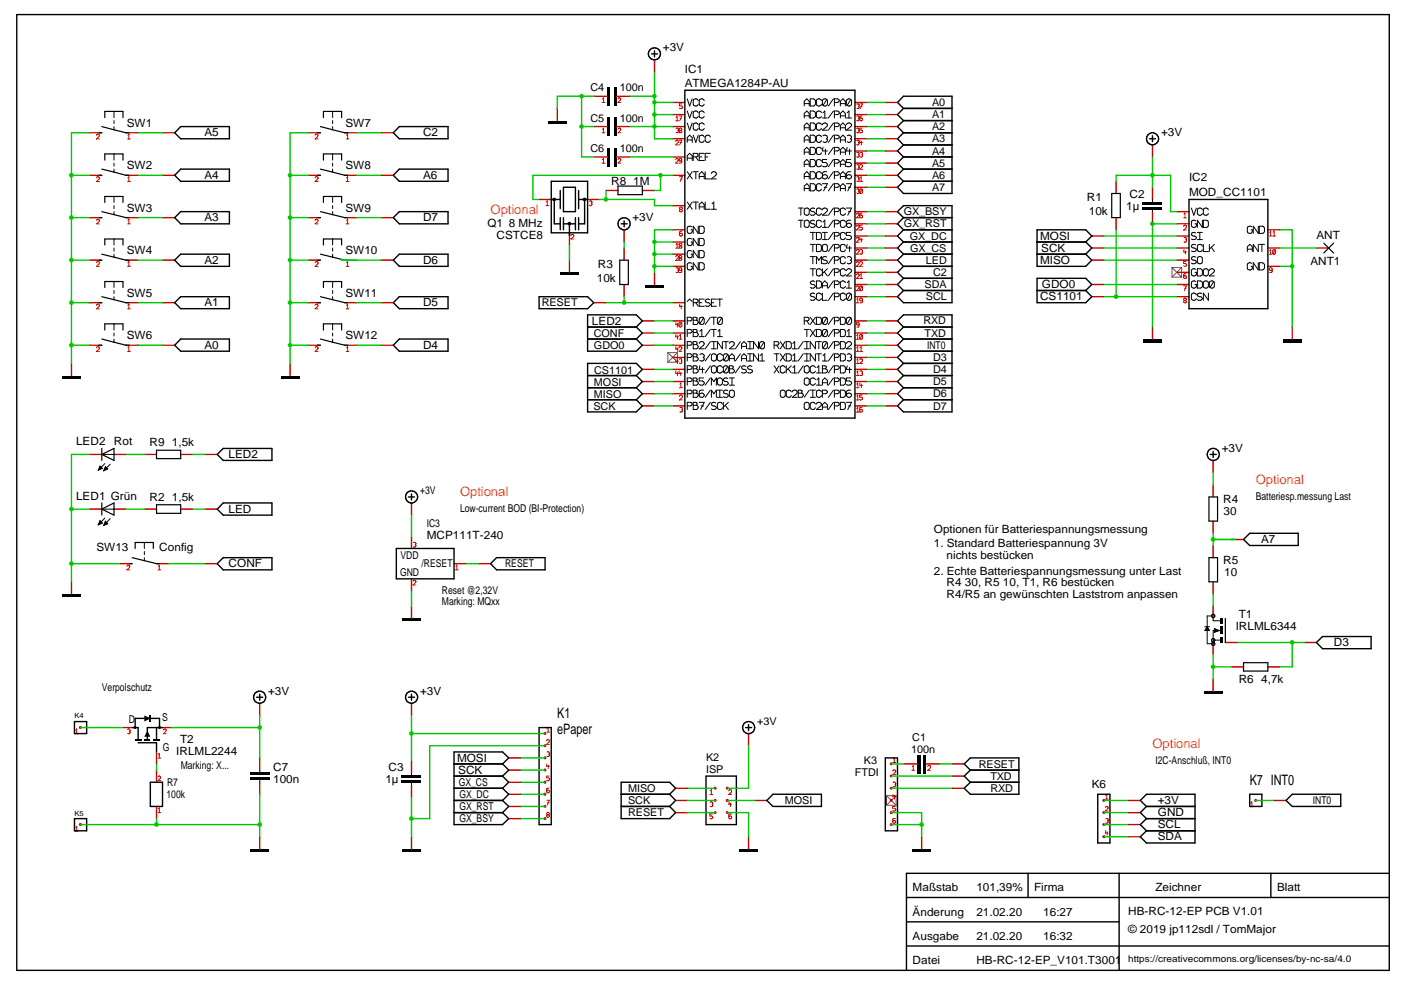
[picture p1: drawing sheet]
<svg xmlns="http://www.w3.org/2000/svg" width="297mm" height="210mm" viewBox="0 0 297 210" stroke-linecap="round" stroke-linejoin="round" font-family="sans-serif">
<defs><g id="words">
<g font-size="3" fill="#000001">
<text x="118.1" y="152.3">K1</text>
<text x="118.1" y="155.5">ePaper</text>
<text x="265" y="166.5">K7 INT0</text>
</g>
<g font-size="2.8" fill="#ff8000">
<text x="104" y="45.4">Optional</text>
<text x="97.5" y="105.2">Optional</text>
<text x="266.2" y="102.7">Optional</text>
<text x="244.3" y="158.7">Optional</text>
</g>
<g font-size="2.4" fill="#000001">
<text x="140.5" y="10.9">+3V</text>
<text x="145.2" y="15.4">IC1</text>
<text x="145.2" y="18.5">ATMEGA1284P-AU</text>
<text x="26.9" y="26.8">SW1</text>
<text x="43.3" y="28.9">A5</text>
<text x="73.2" y="26.8">SW7</text>
<text x="89.7" y="28.9">C2</text>
<text x="246.2" y="28.9">+3V</text>
<text x="26.9" y="35.9">SW2</text>
<text x="73.2" y="35.9">SW8</text>
<text x="43.3" y="37.9">A4</text>
<text x="89.7" y="37.9">A6</text>
<text x="129.6" y="39.2">R8</text>
<text x="134.3" y="39.2">1M</text>
<text x="239.5" y="41.9">C2</text>
<text x="252.1" y="41.7">MOD_CC1101</text>
<text x="252.1" y="38.4">IC2</text>
<text x="26.9" y="44.9">SW3</text>
<text x="43.3" y="46.9">A3</text>
<text x="73.2" y="44.9">SW9</text>
<text x="89.7" y="46.9">D7</text>
<text x="134.1" y="46.9">+3V</text>
<text x="230.5" y="42.7">R1</text>
<text x="230.8" y="45.6">10k</text>
<text x="238.8" y="44.5">1µ</text>
<text x="26.9" y="53.9">SW4</text>
<text x="73.2" y="53.9">SW10</text>
<text x="103.3" y="48.1">Q1</text>
<text x="105.3" y="50.8">CSTCE8</text>
<text x="107.9" y="48.1">8 MHz</text>
<text x="220.5" y="50.8">MOSI</text>
<text x="220.8" y="53.3">SCK</text>
<text x="279.1" y="50.7">ANT</text>
<text x="43.3" y="55.9">A2</text>
<text x="89.7" y="55.9">D6</text>
<text x="126.5" y="59.8">10k</text>
<text x="126.8" y="56.9">R3</text>
<text x="220.5" y="55.9">MISO</text>
<text x="277.8" y="56.3">ANT1</text>
<text x="26.9" y="62.9">SW5</text>
<text x="43.3" y="64.9">A1</text>
<text x="73.2" y="62.9">SW11</text>
<text x="89.7" y="64.9">D5</text>
<text x="220.5" y="63.7">CS1101</text>
<text x="220.9" y="61.1">GDO0</text>
<text x="26.9" y="71.9">SW6</text>
<text x="73.2" y="71.9">SW12</text>
<text x="125.5" y="68.9">LED2</text>
<text x="43.3" y="74">A0</text>
<text x="89.7" y="74">D4</text>
<text x="16.1" y="94.4">LED2</text>
<text x="24.2" y="94.4">Rot</text>
<text x="31.7" y="94.6">R9</text>
<text x="36.4" y="94.5">1,5k</text>
<text x="259" y="95.8">+3V</text>
<text x="48.5" y="97.1">LED2</text>
<text x="16.1" y="106">LED1 Grün</text>
<text x="31.7" y="106.2">R2</text>
<text x="36.4" y="106.1">1,5k</text>
<text x="259.3" y="106.6">R4</text>
<text x="48.5" y="108.7">LED</text>
<text x="198" y="113">Optionen für Batteriespannungsmessung</text>
<text x="259.4" y="109.2">30</text>
<text x="20.4" y="116.9">SW13</text>
<text x="33.8" y="116.9">Config</text>
<text x="90.5" y="114.4">MCP111T-240</text>
<text x="198" y="116">1. Standard Batteriespannung 3V</text>
<text x="200.7" y="118.5">nichts bestücken</text>
<text x="259.3" y="119.5">R5</text>
<text x="267.4" y="115.1">A7</text>
<text x="48.5" y="120.3">CONF</text>
<text x="198" y="121.9">2. Echte Batteriespannungsmessung unter Last</text>
<text x="200.7" y="124.3">R4 30, R5 10, T1, R6 bestücken</text>
<text x="259.5" y="122">10</text>
<text x="200.7" y="126.8">R4/R5 an gewünschten Laststrom anpassen</text>
<text x="262.6" y="131">T1</text>
<text x="262" y="133.6">IRLML6344</text>
<text x="282.8" y="137">D3</text>
<text x="56.9" y="147.3">+3V</text>
<text x="89.1" y="147.3">+3V</text>
<text x="262.6" y="144.8">R6</text>
<text x="267.4" y="144.7">4,7k</text>
<text x="37.4" y="160.1">IRLML2244</text>
<text x="38.2" y="157.6">T2</text>
<text x="96.9" y="161.5">MOSI</text>
<text x="57.9" y="166.1">100n</text>
<text x="57.9" y="163.5">C7</text>
<text x="81.7" y="166.1">1µ</text>
<text x="82.4" y="163.5">C3</text>
<text x="97.2" y="164">SCK</text>
<text x="231.5" y="167.1">K6</text>
<text x="245.5" y="173.1">GND</text>
<text x="245.5" y="170.5">+3V</text>
<text x="245.5" y="178.2">SDA</text>
<text x="245.5" y="175.6">SCL</text>
<text x="193.5" y="189">Maßstab</text>
<text x="207" y="189">101,39%</text>
<text x="219.2" y="189">Firma</text>
<text x="245" y="189">Zeichner</text>
<text x="270.8" y="189">Blatt</text>
<text x="193.5" y="194.1">Änderung</text>
<text x="207" y="194.1">21.02.20</text>
<text x="221.2" y="194.1">16:27</text>
<text x="239.2" y="197.8">© 2019 jp112sdl / TomMajor</text>
<text x="239.2" y="194.1">HB-RC-12-EP PCB V1.01</text>
<text x="193.5" y="199.3">Ausgabe</text>
<text x="207" y="199.3">21.02.20</text>
<text x="221.2" y="199.3">16:32</text>
<text x="193.5" y="204.5">Datei</text>
<text x="207" y="204.5">HB-RC-12-EP_V101.T3001</text>
</g>
<g font-size="2.3" fill="#000001">
<text x="125.2" y="19.3">C4</text>
<text x="131.4" y="19.3">100n</text>
<text x="197.6" y="22.5">A0</text>
<text x="125.2" y="25.8">C5</text>
<text x="131.4" y="25.8">100n</text>
<text x="197.6" y="27.6">A2</text>
<text x="197.6" y="25">A1</text>
<text x="125.2" y="32.2">C6</text>
<text x="131.4" y="32.2">100n</text>
<text x="197.6" y="35.3">A5</text>
<text x="197.6" y="32.8">A4</text>
<text x="197.6" y="30.2">A3</text>
<text x="197.6" y="40.5">A7</text>
<text x="197.6" y="37.9">A6</text>
<text x="191.6" y="45.6">GX_BSY</text>
<text x="191.6" y="48.2">GX_RST</text>
<text x="192.9" y="50.8">GX_DC</text>
<text x="193" y="53.3">GX_CS</text>
<text x="196.3" y="55.9">LED</text>
<text x="197.8" y="58.5">C2</text>
<text x="114.8" y="64.9">RESET</text>
<text x="196" y="61.1">SDA</text>
<text x="196.3" y="63.7">SCL</text>
<text x="125.9" y="71.5">CONF</text>
<text x="195.8" y="68.8">RXD</text>
<text x="196" y="71.4">TXD</text>
<text x="125.9" y="74">GDO0</text>
<text x="196.6" y="74">INT0</text>
<text x="197.8" y="76.5">D3</text>
<text x="125.9" y="81.8">MOSI</text>
<text x="126" y="79.2">CS1101</text>
<text x="197.8" y="79.1">D4</text>
<text x="197.8" y="81.7">D5</text>
<text x="125.8" y="86.9">SCK</text>
<text x="125.9" y="84.3">MISO</text>
<text x="197.8" y="84.2">D6</text>
<text x="197.8" y="86.8">D7</text>
<text x="89.1" y="104.8">+3V</text>
<text x="266.2" y="106">Batteriesp.messung Last</text>
<text x="90.5" y="111.8">IC3</text>
<text x="97.5" y="108.6">Low-current BOD (BI-Protection)</text>
<text x="84.9" y="118.5">VDD</text>
<text x="84.8" y="122.2">GND</text>
<text x="89.4" y="120.3">/RESET</text>
<text x="93.7" y="125.9">Reset @2,32V</text>
<text x="107.1" y="120.3">RESET</text>
<text x="93.7" y="128.2">Marking: MQxx</text>
<text x="21.6" y="146.6">Verpolschutz</text>
<text x="27.3" y="153.3">D</text>
<text x="34.4" y="152.9">S</text>
<text x="160.5" y="153.8">+3V</text>
<text x="34.5" y="159.1">G</text>
<text x="149.7" y="161.3">K2</text>
<text x="183.2" y="162">K3</text>
<text x="193.2" y="159.6">100n</text>
<text x="193.4" y="157.1">C1</text>
<text x="245" y="162">I2C-Anschluß, INT0</text>
<text x="35.4" y="166.7">R7</text>
<text x="38.3" y="163">Marking: X...</text>
<text x="97.3" y="166.6">GX_CS</text>
<text x="133.2" y="167.9">MISO</text>
<text x="149.7" y="163.9">ISP</text>
<text x="181.3" y="164.5">FTDI</text>
<text x="207.5" y="162.7">RESET</text>
<text x="210" y="167.9">RXD</text>
<text x="210" y="165.3">TXD</text>
<text x="35.3" y="169.3">100k</text>
<text x="97.4" y="171.7">GX_RST</text>
<text x="97.4" y="169.2">GX_DC</text>
<text x="133.2" y="170.5">SCK</text>
<text x="133.2" y="173.1">RESET</text>
<text x="166.4" y="170.5">MOSI</text>
<text x="278.3" y="170.5">INT0</text>
<text x="97.4" y="174.3">GX_BSY</text>
</g>
<text font-size="2" fill="#000001" x="239.2" y="204">https://creativecommons.org/licenses/by-nc-sa/4.0</text>
<g font-size="1.5" fill="#000001">
<text x="15.8" y="152.3">K4</text>
<text x="15.8" y="172.9">K5</text>
</g>
</g></defs>
<g fill="none" stroke="#800080" stroke-width=".21">
<path d="M248.5 56.7h2M248.5 56.7v2.1M248.5 58.8h2M248.5 56.7l2 2.1M250.5 56.7v2.1M250.5 56.7l-2 2.1M141.6 74.8h2M141.6 74.8v2M141.6 76.8h2M141.6 74.8l2 2M143.6 74.8v2M143.6 74.8l-2 2"/>
<path d="M188 168.7h2M188 168.7v2M188 170.7h2M188 168.7l2 2M190 168.7v2M190 168.7l-2 2"/>
</g>
<path d="M136.2 68h2.6M19 96.4h2.6M24.2 96.4h2.5M43.5 96.4h2.6" fill="none" stroke="#c80000" stroke-width=".3"/>
<path d="M124.6 66.8h10.3l1.3 1.2-1.3 1.3h-10.3zM47.3 95.1h10.4v2.5h-10.4l-1.2-1.2z" fill="none" stroke="#000001" stroke-width=".3"/>
<path d="M21.2 98.8l.5 .5-.9 .4z" fill="#000001"/>
<path d="M21.2 98.8l.5 .5-.9 .4z" fill="none" stroke="#000001" stroke-width=".21"/>
<path d="M22.3 98.9l.6 .5-.9 .4z" fill="#000001"/>
<path d="M21.6 96.4h2.6M22.2 98.3l-1.4 1.4M22.3 98.9l.6 .5-.9 .4zM23.4 98.4l-1.4 1.4" fill="none" stroke="#000001" stroke-width=".21"/>
<path d="M21.6 96.4l2.6-1.3v2.5zM21.6 95.1v2.5M33.2 95.5h5.1v1.7h-5.1z" fill="none" stroke="#000001" stroke-width=".25"/>
<path d="M187.7 73.2h2.6M30.6 96.4h2.6M38.3 96.4h2.6M270.1 169.7h2.6" fill="none" stroke="#c80000" stroke-width=".3"/>
<path d="M191.6 71.9h10.2v2.6h-10.2l-1.3-1.3zM272.7 169.7l1.3-1.3h10.3v2.6h-10.3z" fill="none" stroke="#000001" stroke-width=".3"/>
<circle cx="266.2" cy="169.7" r=".32" fill="#c80000"/>
<path d="M265.1 171h.6M265.2 170.3l.2-.3v1" fill="none" stroke="#c80000" stroke-width=".21"/>
<path d="M243.1 171l-1.3-1.3 1.3-1.3h10.3v10.3h-10.3l-1.3-1.3 1.3-1.3M243.1 171h10.3M243.1 176.1h10.3M243.1 173.6l-1.3 1.2 1.3 1.3M243.1 173.6h10.3M243.1 171l-1.3 1.3 1.3 1.3M265 168.4h2.5v2.6h-2.5z" fill="none" stroke="#000001" stroke-width=".3"/>
<path d="M128.5 40.4h2.5M136.2 40.4h2.6M239.2 177.4h2.6M239.2 174.8h2.6M239.2 172.3h2.6M239.2 169.7h2.6" fill="none" stroke="#c80000" stroke-width=".3"/>
<path d="M131 39.5h5.2v1.8h-5.2z" fill="none" stroke="#000001" stroke-width=".25"/>
<circle cx="234" cy="177.4" r=".32" fill="#c80000"/>
<path d="M234.4 176.1v.5h.5M234.7 176.4v.7" fill="none" stroke="#c80000" stroke-width=".21"/>
<circle cx="234" cy="174.8" r=".32" fill="#c80000"/>
<path d="M234.4 173.6h.5v.4M234.8 174h.1M234.9 174v.5h-.5" fill="none" stroke="#c80000" stroke-width=".21"/>
<circle cx="234" cy="172.3" r=".32" fill="#c80000"/>
<path d="M234.4 171.2l.2-.2 .3 .1v.1M234.9 171.3l-.5 .7h.5M234.9 171.2v.1" fill="none" stroke="#c80000" stroke-width=".21"/>
<circle cx="234" cy="169.7" r=".32" fill="#c80000"/>
<path d="M234.4 169.4h.5M234.4 168.7l.3-.3v1" fill="none" stroke="#c80000" stroke-width=".21"/>
<g fill="none" stroke="#000001" stroke-width=".3">
<path d="M191.6 35.9h10.2v5.1h-10.2l-1.3-1.3 1.3-1.3-1.3-1.2zM191.6 38.4h10.2M191.6 59l-1.3-1.3 1.3-1.2h10.2v7.7h-10.2l-1.3-1.3 1.3-1.3M191.6 59h10.2M191.6 59l-1.3 1.3 1.3 1.3M191.6 77l-1.3-1.2 1.3-1.3h10.2v12.8h-10.2l-1.3-1.2 1.3-1.3M191.6 77h10.2M191.6 61.6h10.2M191.6 77l-1.3 1.3 1.3 1.3M191.6 79.6h10.2M191.6 79.6l-1.3 1.3 1.3 1.3M191.6 82.2h10.2"/>
<path d="M191.6 82.2l-1.3 1.3 1.3 1.3M191.6 84.8h10.2M232.7 168.4h2.6v10.3h-2.6z"/>
</g>
<path d="M187.7 39.7h2.6M187.7 37.2h2.6M187.7 57.7h2.6M187.7 75.8h2.6M187.7 62.9h2.6M187.7 60.3h2.6M187.7 78.3h2.6M187.7 80.9h2.6M187.7 83.5h2.6M187.7 86.1h2.6" fill="none" stroke="#c80000" stroke-width=".3"/>
<path d="M53.1 180h3.9v.6h-3.9z" fill-rule="evenodd" fill="#000001"/>
<path d="M55.1 177.4v2.6" fill="none" stroke="#c80000" stroke-width=".3"/>
<g fill="#000001">
<path d="M53 163.8h4.1v.5h-4.1z" fill-rule="evenodd"/>
<path d="M53 164.8h4.1v.5h-4.1z" fill-rule="evenodd"/>
</g>
<path d="M55.1 149.1v2.6M55.1 160.7v2.6M55.1 165.9v2.5" fill="none" stroke="#c80000" stroke-width=".3"/>
<path d="M55.1 163.3v.5M55.1 165.3v.6" fill="none" stroke="#000001" stroke-width=".21"/>
<g fill="none" stroke="#000001" stroke-width=".3">
<path d="M54.4 147.8h1.3M55.1 147.2v1.3"/>
<circle cx="55" cy="147.8" r="1.29"/>
</g>
<path d="M116.2 25.6h3.9v.6h-3.9z" fill-rule="evenodd" fill="#000001"/>
<path d="M118.1 23v2.6" fill="none" stroke="#c80000" stroke-width=".3"/>
<g fill="#000001">
<path d="M130.1 31.4h.6v3.8h-.6z" fill-rule="evenodd"/>
<path d="M128.8 31.4h.6v3.8h-.6z" fill-rule="evenodd"/>
</g>
<path d="M125.9 33.3h2.9M130.7 33.3h2.9" fill="none" stroke="#c80000" stroke-width=".3"/>
<path d="M127.6 34.6h.7M127.7 33.9l.3-.3v1M131 33.9l.2-.3 .3 .1 .1 .3-.6 .6h.6" fill="none" stroke="#c80000" stroke-width=".21"/>
<g fill="#000001">
<path d="M130.1 24.9h.6v3.9h-.6z" fill-rule="evenodd"/>
<path d="M128.8 24.9h.6v3.9h-.6z" fill-rule="evenodd"/>
</g>
<path d="M125.9 26.8h2.9M130.7 26.8h2.9" fill="none" stroke="#c80000" stroke-width=".3"/>
<path d="M127.6 28.2h.7M127.7 27.4l.3-.2v1M131 27.4l.2-.2 .3 .1 .1 .2-.6 .7h.6" fill="none" stroke="#c80000" stroke-width=".21"/>
<g fill="#000001">
<path d="M130.1 18.5h.6v3.9h-.6z" fill-rule="evenodd"/>
<path d="M128.8 18.5h.6v3.9h-.6z" fill-rule="evenodd"/>
</g>
<path d="M125.9 20.4h2.9M130.7 20.4h2.9" fill="none" stroke="#c80000" stroke-width=".3"/>
<path d="M127.6 21.7h.7M127.7 21l.3-.3v1M131 21l.2-.3 .3 .1v.4l-.5 .5h.6" fill="none" stroke="#c80000" stroke-width=".21"/>
<path d="M118.8 57.7h3.9v.7h-3.9z" fill-rule="evenodd" fill="#000001"/>
<path d="M114.3 42.3h2.6M120.7 49.4v2.5M120.7 55.2v2.5M124.6 42.3h2.6" fill="none" stroke="#c80000" stroke-width=".3"/>
<path d="M115.7 43.6h.6M115.8 42.8l.2-.2v1M121 50a.32 .32 0 0 1 .4-.3 .32 .32 0 0 1 .3 .3l-.7 .7h.7M125 42.7a.32 .32 0 0 1 .3-.1 .32 .32 0 0 1 .2 .3l-.1 .2M125.3 43.1h.1M125.4 43.1l.1 .2a.33 .33 0 0 1-.5 .2" fill="none" stroke="#c80000" stroke-width=".21"/>
<path d="M116.9 38.4h7.7v11h-7.7zM119.5 39.7h2.5v5.2h-2.5zM116.9 42.3h1.9M118.8 40.4v3.8M122.7 40.4v3.8M122.7 42.3h1.9" fill="none" stroke="#000001" stroke-width=".3"/>
<g fill="#000001">
<circle cx="120.7" cy="47.4" r=".39"/>
<circle cx="117.5" cy="42.3" r=".39"/>
<circle cx="123.9" cy="42.3" r=".39"/>
</g>
<path d="M117.5 42.3v5.2h1.3M118.8 46.1v2.6M119.5 47.5h2.5M119.5 46.1v2.6M120.7 47.5v2.5M122 46.1v2.6M122.7 46.1v2.6M123.9 42.3v5.2h-1.2M190.3 68l1.3-1.2h10.2v5.1h-10.2l-1.3-1.3 1.3-1.3zM191.6 69.3h10.2" fill="none" stroke="#000001" stroke-width=".3"/>
<path d="M187.7 68h2.6M187.7 70.6h2.6" fill="none" stroke="#c80000" stroke-width=".3"/>
<g fill="#000001">
<path d="M195.7 160.1h.7v3.8h-.7z" fill-rule="evenodd"/>
<path d="M194.4 160.1h.7v3.8h-.7z" fill-rule="evenodd"/>
</g>
<path d="M191.6 162h2.8M196.4 162h2.9" fill="none" stroke="#c80000" stroke-width=".3"/>
<path d="M193.3 163.3h.6M193.4 162.6l.2-.3v1M196.7 162.6a.32 .32 0 0 1 .3-.3 .32 .32 0 0 1 .3 .3l-.6 .7h.6" fill="none" stroke="#c80000" stroke-width=".21"/>
<path d="M193.5 180h3.9v.6h-3.9z" fill-rule="evenodd" fill="#000001"/>
<path d="M195.4 177.4v2.6M201.8 162h2.6M201.8 167.1h2.6M201.8 164.5h2.6" fill="none" stroke="#c80000" stroke-width=".3"/>
<path d="M205.7 163.3l-1.3-1.3 1.3-1.3h10.3v7.7h-10.3l-1.3-1.3 1.3-1.2M205.7 163.3h10.3M205.7 165.9h10.3M205.7 163.3l-1.3 1.2 1.3 1.4" fill="none" stroke="#000001" stroke-width=".3"/>
<circle cx="189" cy="174.8" r=".32" fill="#c80000"/>
<path d="M189.8 173.5l-.4 .1-.1 .7a.32 .32 0 0 0 .3 .2 .32 .32 0 0 0 .3-.3 .32 .32 0 0 0-.3-.3 .32 .32 0 0 0-.3 .3" fill="none" stroke="#c80000" stroke-width=".21"/>
<circle cx="189" cy="172.3" r=".32" fill="#c80000"/>
<path d="M189.8 171h-.5v.4h.5l.1 .3a.39 .39 0 0 1-.6 .2" fill="none" stroke="#c80000" stroke-width=".21"/>
<circle cx="189" cy="169.7" r=".32" fill="#c80000"/>
<path d="M189.4 168.4l-.1 .5h.6M189.6 168.7v.7" fill="none" stroke="#c80000" stroke-width=".21"/>
<circle cx="189" cy="167.1" r=".32" fill="#c80000"/>
<path d="M189.4 165.9a.32 .32 0 0 1 .3-.1 .32 .32 0 0 1 .2 .4l-.1 .1M189.7 166.3h.1M189.8 166.3l.1 .3a.33 .33 0 0 1-.5 .2" fill="none" stroke="#c80000" stroke-width=".21"/>
<circle cx="189" cy="164.5" r=".32" fill="#c80000"/>
<path d="M189.3 163.5a.32 .32 0 0 1 .3-.3 .32 .32 0 0 1 .3 .4l-.6 .7h.6" fill="none" stroke="#c80000" stroke-width=".21"/>
<circle cx="189" cy="162" r=".32" fill="#c80000"/>
<path d="M189.3 161.7h.6M189.4 160.9l.2-.2v1" fill="none" stroke="#c80000" stroke-width=".21"/>
<g fill="none" stroke="#000001" stroke-width=".3">
<path d="M131.7 47.5h1.3M132.3 46.8v1.3M191.6 53.9h10.2v2.6h-10.2l-1.3-1.3zM124.6 69.3h10.3l1.3 1.3-1.3 1.3h-10.3zM158.1 154.3h1.3M158.7 153.6v1.3M131.7 168.4h10.3M131.7 171h10.3M142 168.4l1.3 1.3-1.3 1.3M142 168.4l1.3-1.3-1.3-1.2h-10.3v7.7h10.3l1.3-1.3-1.3-1.3M163.9 168.4h10.3v2.6h-10.3l-1.3-1.3zM187.7 160.7h2.6v15.4h-2.6z"/>
<circle cx="132.3" cy="47.4" r="1.3"/>
<circle cx="158.7" cy="154.3" r="1.29"/>
</g>
<path d="M132.3 48.7v2.6M132.3 52.6v2.6M187.7 55.2h2.6M132.3 60.3v2.6M136.2 70.6h2.6M158.7 155.5v2.6M143.3 169.7h2.5M143.3 167.1h2.5M143.3 172.3h2.5M160 169.7h2.6" fill="none" stroke="#c80000" stroke-width=".3"/>
<path d="M131.4 55.2h1.8v5.1h-1.8z" fill="none" stroke="#000001" stroke-width=".25"/>
<path d="M156.8 180h3.9v.6h-3.9z" fill-rule="evenodd" fill="#000001"/>
<path d="M158.7 177.4v2.6" fill="none" stroke="#c80000" stroke-width=".3"/>
<circle cx="151.6" cy="167.1" r=".32" fill="#c80000"/>
<path d="M150.5 168.4h.6M150.6 167.7l.2-.3v1" fill="none" stroke="#c80000" stroke-width=".21"/>
<circle cx="154.2" cy="172.3" r=".32" fill="#c80000"/>
<path d="M155.1 172.6h-.4l-.2 .2 .1 .7h.5v-.4l-.2-.1-.4 .3" fill="none" stroke="#c80000" stroke-width=".21"/>
<circle cx="151.6" cy="172.3" r=".32" fill="#c80000"/>
<path d="M151 172.6h-.5v.4l.5 .1 .1 .3a.39 .39 0 0 1-.6 .1" fill="none" stroke="#c80000" stroke-width=".21"/>
<circle cx="154.2" cy="169.7" r=".32" fill="#c80000"/>
<path d="M154.6 170l-.1 .5h.6M154.9 170.3v.7" fill="none" stroke="#c80000" stroke-width=".21"/>
<circle cx="151.6" cy="169.7" r=".32" fill="#c80000"/>
<path d="M150.6 170.1a.32 .32 0 0 1 .3-.1 .32 .32 0 0 1 .2 .3l-.1 .2M151 170.5h.1M151 170.5l.1 .3a.33 .33 0 0 1-.5 .1" fill="none" stroke="#c80000" stroke-width=".21"/>
<circle cx="154.2" cy="167.1" r=".32" fill="#c80000"/>
<path d="M154.5 167.7l.2-.3 .4 .1v.4l-.6 .5h.6" fill="none" stroke="#c80000" stroke-width=".21"/>
<g fill="none" stroke="#000001" stroke-width=".3">
<path d="M138.1 11.4h1.3M138.8 10.8v1.3M114.3 62.9h10.3l1.3 1.3-1.3 1.2h-10.3zM149.7 164.5h6.4v10.3h-6.4z"/>
<circle cx="138.8" cy="11.4" r="1.27"/>
</g>
<path d="M138.8 12.7v2.6M125.9 64.2h2.6" fill="none" stroke="#c80000" stroke-width=".3"/>
<path d="M136.8 60.3h3.9v.7h-3.9z" fill-rule="evenodd" fill="#000001"/>
<path d="M138.8 57.7v2.6M187.7 44.9h2.6M187.7 47.5h2.6M187.7 50h2.6M187.7 52.6h2.6M107.9 173.6h2.5M107.9 171h2.5M107.9 168.4h2.5M107.9 165.9h2.5M107.9 163.3h2.5M107.9 160.7h2.5" fill="none" stroke="#c80000" stroke-width=".3"/>
<g fill="none" stroke="#000001" stroke-width=".3">
<path d="M191.6 46.1l-1.3-1.2 1.3-1.3h10.2v10.3h-10.2l-1.3-1.3 1.3-1.3M191.6 46.1h10.2M191.6 46.1l-1.3 1.4 1.3 1.2M191.6 48.7h10.2M191.6 48.7l-1.3 1.3 1.3 1.3M191.6 51.3h10.2M96.3 172.3h10.2M96.3 169.7h10.2M96.3 167.1h10.2M96.3 164.5h10.2M96.3 162h10.2M106.5 162l1.4-1.3-1.4-1.3h-10.2v15.4h10.2l1.4-1.2-1.4-1.3"/>
<path d="M106.5 169.7l1.4 1.3-1.4 1.3M106.5 167.1l1.4 1.3-1.4 1.3M106.5 164.5l1.4 1.4-1.4 1.2M106.5 162l1.4 1.3-1.4 1.2"/>
</g>
<g fill="#000001">
<path d="M85.2 164.4h4.1v.5h-4.1z" fill-rule="evenodd"/>
<path d="M85.2 165.5h4.1v.5h-4.1z" fill-rule="evenodd"/>
</g>
<path d="M87.2 161.3v2.6M87.2 166.5v2.6" fill="none" stroke="#c80000" stroke-width=".3"/>
<path d="M87.2 163.9v.5M87.2 166v.5" fill="none" stroke="#000001" stroke-width=".21"/>
<path d="M85.3 180h3.9v.6h-3.9z" fill-rule="evenodd" fill="#000001"/>
<path d="M87.2 149.1v2.6M87.2 177.4v2.6" fill="none" stroke="#c80000" stroke-width=".3"/>
<g fill="none" stroke="#000001" stroke-width=".3">
<path d="M86.6 147.8h1.3M87.2 147.2v1.3"/>
<circle cx="87.3" cy="147.8" r="1.29"/>
</g>
<circle cx="115.5" cy="173.6" r=".32" fill="#c80000"/>
<path d="M116 172.3l.5 .1v.2l-.6 .3 .1 .4h.3l.2-.4-.6-.3z" fill="none" stroke="#c80000" stroke-width=".21"/>
<circle cx="115.5" cy="171" r=".32" fill="#c80000"/>
<path d="M115.9 169.7h.6l-.5 1M116.1 170.2h.3" fill="none" stroke="#c80000" stroke-width=".21"/>
<circle cx="115.5" cy="168.4" r=".32" fill="#c80000"/>
<path d="M116.4 167.1l-.5 .1v.8a.32 .32 0 0 0 .4 .1 .32 .32 0 0 0 .2-.3 .33 .33 0 0 0-.6-.2v.2" fill="none" stroke="#c80000" stroke-width=".21"/>
<circle cx="115.5" cy="165.8" r=".32" fill="#c80000"/>
<path d="M116.4 164.5h-.5v.4l.5 .1 .1 .3a.36 .36 0 0 1-.6 .1" fill="none" stroke="#c80000" stroke-width=".21"/>
<circle cx="115.5" cy="163.3" r=".32" fill="#c80000"/>
<path d="M115.9 162v.5h.6M116.2 162.2v.8" fill="none" stroke="#c80000" stroke-width=".21"/>
<circle cx="115.5" cy="160.7" r=".32" fill="#c80000"/>
<path d="M115.9 159.5a.32 .32 0 0 1 .4-.1 .32 .32 0 0 1 .2 .3l-.1 .2M116.3 159.9h.1M116.4 159.9l.1 .2a.33 .33 0 0 1-.6 .2" fill="none" stroke="#c80000" stroke-width=".21"/>
<circle cx="115.5" cy="158.1" r=".32" fill="#c80000"/>
<path d="M115.9 157.1v-.2a.32 .32 0 0 1 .4-.1 .32 .32 0 0 1 .2 .3l-.6 .7h.6" fill="none" stroke="#c80000" stroke-width=".21"/>
<circle cx="115.5" cy="155.5" r=".32" fill="#c80000"/>
<g fill="none" stroke="#c80000" stroke-width=".21">
<path d="M66.8 28.7a.32 .32 0 0 1 .4-.3 .32 .32 0 0 1 .2 .4l-.6 .7h.6M66.8 37.7a.32 .32 0 0 1 .4-.2 .32 .32 0 0 1 .2 .3l-.6 .7h.6M73.4 38.5h.6M73.4 29.5h.6M73.5 28.7l.2-.3v1.1M73.5 37.7l.2-.2v1M66.8 46.7a.32 .32 0 0 1 .4-.2 .32 .32 0 0 1 .2 .3l-.6 .7h.6M66.8 55.7a.32 .32 0 0 1 .4-.2 .32 .32 0 0 1 .2 .3l-.6 .7h.6M73.4 56.5h.6M73.4 47.5h.6M73.5 46.7l.2-.2v1M73.5 55.7l.2-.2v1"/>
<path d="M66.8 73.7a.32 .32 0 0 1 .4-.2 .32 .32 0 0 1 .2 .3l-.6 .7h.6M66.8 64.7a.32 .32 0 0 1 .4-.2 .32 .32 0 0 1 .2 .3l-.6 .7h.6M73.4 74.5h.6M73.4 65.5h.6M73.5 64.7l.2-.2v1M73.5 73.7l.2-.2v1M26.9 120.1a.32 .32 0 0 1 .3-.3 .32 .32 0 0 1 .3 .3l-.6 .7h.6M33.5 120.8h.6M33.6 120.1l.2-.3v1M115.9 155.2h.6M115.9 154.5l.3-.3v1"/>
</g>
<path d="M84.7 35.9h10.3v2.5h-10.3l-1.3-1.2zM83.4 46.1l1.3-1.2h10.3v2.6h-10.3zM83.4 55.2l1.3-1.3h10.3v2.6h-10.3zM83.4 64.2l1.3-1.3h10.3v2.5h-10.3zM84.7 71.9h10.3v2.6h-10.3l-1.3-1.3zM47.3 118.2h10.4v2.6h-10.4l-1.2-1.3zM114.3 154.3h2.6v20.5h-2.6z" fill="none" stroke="#000001" stroke-width=".3"/>
<g fill="none" stroke="#c80000" stroke-width=".3">
<path d="M65.4 37.2h2.5M65.4 28.2h2.5M73.1 37.2h2.5M73.1 28.2h2.5M80.8 37.2h2.6M65.4 55.2h2.5M65.4 46.1h2.5M73.1 55.2h2.5M73.1 46.1h2.5M80.8 55.2h2.6M80.8 46.1h2.6M65.4 73.2h2.5"/>
<path d="M65.4 64.2h2.5M73.1 73.2h2.5M73.1 64.2h2.5M80.8 73.2h2.6M80.8 64.2h2.6M25.4 119.5h2.6M33.2 119.5h2.5M43.5 119.5h2.6"/>
</g>
<g fill="none" stroke="#000001" stroke-width=".21">
<path d="M70.5 23.6v1.3M70.5 25.6v.6M70.5 26.8v.7M70.5 32.6v1.4M70.5 34.6v.6M70.5 35.9v.6M70.5 41.7v1.2M70.5 43.6v.6M70.5 44.9v.6M70.5 50.7v1.2M70.5 52.6v.7M70.5 53.9v.6"/>
<path d="M70.5 59.7v1.3M70.5 61.6v.6M70.5 62.9v.6M70.5 68.7v1.3M70.5 70.6v.6M70.5 71.9v.7M30.6 115v1.3M30.6 116.9v.7M30.6 118.2v.7"/>
</g>
<g fill="none" stroke="#000001" stroke-width=".25">
<path d="M67.3 37.2h.6M67.3 28.2h.6M67.9 35.9l5.2 1.3h.6M67.9 26.8l5.2 1.4h.6M68.6 24.9v-1.3h3.8v1.3M68.6 34v-1.4h3.8v1.4M67.3 55.2h.6M67.3 46.1h.6M67.9 53.9l5.2 1.3h.6M67.9 44.9l5.2 1.2h.6M68.6 42.9v-1.2h3.8v1.2M68.6 51.9v-1.2h3.8v1.2"/>
<path d="M67.3 73.2h.6M67.3 64.2h.6M67.9 71.9l5.2 1.3h.6M67.9 62.9l5.2 1.3h.6M68.6 70v-1.3h3.8v1.3M68.6 61v-1.3h3.8v1.3M27.4 119.5h.6M28 118.2l5.2 1.3h.6M28.7 116.3v-1.3h3.8v1.3"/>
</g>
<path d="M59.6 79.6h3.8v.7h-3.8z" fill-rule="evenodd" fill="#000001"/>
<g fill="none" stroke="#c80000" stroke-width=".3">
<path d="M19 28.2h2.6M19 37.2h2.6M26.7 28.2h2.6M26.7 37.2h2.6M34.5 37.2h2.5M80.8 28.2h2.6M142.6 37.2h2.6M142.6 29.4h2.6M142.6 26.8h2.6M142.6 24.3h2.6M142.6 21.7h2.6M142.6 33.3h2.6"/>
<path d="M181.3 37.2h2.5M181.3 34.6h2.5M181.3 32h2.5M181.3 29.4h2.5M181.3 26.8h2.5M181.3 24.3h2.5M181.3 21.7h2.5M181.3 39.7h2.5M187.7 34.6h2.6M187.7 32h2.6M187.7 29.4h2.6M187.7 26.8h2.6"/>
<path d="M187.7 24.3h2.6M187.7 21.7h2.6M19 55.2h2.6M19 46.1h2.6M26.7 55.2h2.6M26.7 46.1h2.6M34.5 55.2h2.5M34.5 46.1h2.5M142.6 43.6h2.6M142.6 48.7h2.6M142.6 51.3h2.6M142.6 56.5h2.6"/>
<path d="M142.6 53.9h2.6M181.3 55.2h2.5M181.3 57.7h2.5M181.3 52.6h2.5M181.3 50h2.5M181.3 47.5h2.5M181.3 44.9h2.5M249.5 55.2h2.6M249.5 57.7h2.6M249.5 52.6h2.6M249.5 50h2.6M249.5 47.5h2.6"/>
<path d="M249.5 44.9h2.6M268.8 48.7h2.6M268.8 52.6h2.6M268.8 56.5h2.6M19 73.2h2.6M19 64.2h2.6M26.7 73.2h2.6M26.7 64.2h2.6M34.5 73.2h2.5M34.5 64.2h2.5M61.5 77v2.6M142.6 73.2h2.6"/>
<path d="M142.6 64.2h2.6M142.6 78.3h2.6M142.6 75.8h2.6M142.6 70.6h2.6M142.6 68h2.6M181.3 73.2h2.5M181.3 78.3h2.5M181.3 75.8h2.5M181.3 70.6h2.5M181.3 68h2.5M181.3 62.9h2.5M181.3 60.3h2.5"/>
<path d="M249.5 62.9h2.6M249.5 60.3h2.6M142.6 83.5h2.6M142.6 80.9h2.6M142.6 86.1h2.6M181.3 83.5h2.5M181.3 80.9h2.5M181.3 86.1h2.5"/>
</g>
<g fill="none" stroke="#000001" stroke-width=".3">
<path d="M145.2 19.1h36.1v69.5h-36.1zM38.3 35.9h10.3v2.5h-10.3l-1.3-1.2zM84.7 26.8h10.3v2.6h-10.3l-1.3-1.2zM191.6 23l-1.3-1.3 1.3-1.3h10.2v15.5h-10.2l-1.3-1.3 1.3-1.3M191.6 33.3h10.2M191.6 30.7l-1.3 1.3 1.3 1.3M191.6 30.7h10.2M191.6 28.2l-1.3 1.2 1.3 1.3M191.6 28.2h10.2M191.6 25.6l-1.3 1.2 1.3 1.4M191.6 25.6h10.2M191.6 23l-1.3 1.3 1.3 1.3"/>
<path d="M191.6 23h10.2M37 46.1l1.3-1.2h10.3v2.6h-10.3zM37 55.2l1.3-1.3h10.3v2.6h-10.3zM252.1 42.3h16.7v23.1h-16.7zM37 64.2l1.3-1.3h10.3v2.5h-10.3zM38.3 71.9h10.3v2.6h-10.3l-1.3-1.3z"/>
</g>
<g fill="none" stroke="#c80000" stroke-width=".21">
<path d="M20.4 28.7a.32 .32 0 0 1 .4-.3 .32 .32 0 0 1 .3 .4l-.7 .7h.7M20.4 37.7a.32 .32 0 0 1 .4-.2 .32 .32 0 0 1 .3 .3l-.7 .7h.7M27 38.5h.6M27 29.5h.6M27.1 28.7l.2-.3v1.1M27.1 37.7l.2-.2v1M143.3 30l.2-.3 .3 .1v.4l-.5 .5h.5M143.3 33.9l.2-.3 .3 .1v.3l-.5 .6h.5M143.3 25.6h.5M143.3 27.3h.5v.3M143.3 24.8l.2-.2v1M143.7 27.6h.1"/>
<path d="M143.8 27.6v.5h-.5M144 29.7h.6l-.5 1M144 24.6h.6l-.5 1M144.1 37.5h.6l-.5 1M144.1 27.2l-.1 .3 .6 .3-.2 .4h-.3l-.1-.4 .6-.3v-.2zM144.2 30.2h.3M144.2 25.1h.3M144.3 38h.3M144.6 34a.31 .31 0 0 1-.3 .2 .31 .31 0 0 1-.3-.2l.2-.4 .4 .3-.1 .6-.5 .1M144.6 22h-.5v.4l.5 .1 .1 .3a.39 .39 0 0 1-.6 .1M181.6 37.5h.5v.5M181.6 22.1h.5v.4"/>
<path d="M181.6 24.7h.5v.4M181.6 27.3h.5v.3M181.6 29.8h.5v.4M181.6 32.4h.5v.4M181.6 35h.5v.4M182 38h.1M182 30.2h.1M182 35.4h.1M182 32.8h.1M182 27.6h.1M182 25.1h.1M182 22.5h.1"/>
<path d="M182.1 38v.4h-.5M182.1 22.5v.4h-.5M182.1 25.1v.4h-.5M182.1 27.6v.5h-.5M182.1 30.2v.4h-.5M182.1 32.8v.4h-.5M182.1 35.4v.4h-.5M182.3 38.5h.6M182.3 35.1v-.1a.32 .32 0 0 1 .4-.1 .32 .32 0 0 1 .2 .3l-.6 .7h.6M182.3 22h.6l-.5 1M182.3 32.4a.32 .32 0 0 1 .4-.1 .32 .32 0 0 1 .2 .3l-.1 .2M182.3 37.7l.3-.2v1"/>
<path d="M182.3 29.7v.5h.6M182.5 22.5h.3M182.6 30v.7M182.7 32.8h.1M182.8 24.6l-.5 .1v.8a.32 .32 0 0 0 .4 .1 .32 .32 0 0 0 .2-.3 .33 .33 0 0 0-.6-.2v.2M182.8 27.2h-.5v.4h.5l.1 .3a.36 .36 0 0 1-.6 .2M182.8 32.8l.1 .3a.33 .33 0 0 1-.6 .1M20.4 46.7a.32 .32 0 0 1 .4-.2 .32 .32 0 0 1 .3 .3l-.7 .7h.7M20.4 55.7a.32 .32 0 0 1 .4-.2 .32 .32 0 0 1 .3 .3l-.7 .7h.7M27 56.5h.6M27 47.5h.6M27.1 46.7l.2-.2v1"/>
<path d="M27.1 55.7l.2-.2v1M143.3 54.4l.2-.2 .3 .1v.4l-.5 .5h.5M143.3 52.6h.5M143.3 56.9h.5v.4M143.3 51.9l.2-.3v1M143.7 57.3h.1M143.8 57.3v.4h-.5M144.1 51.6l-.1 .3 .6 .4-.2 .3h-.3l-.1-.3 .6-.4v-.1zM144.1 54.2l-.1 .3 .6 .4-.2 .3h-.3l-.1-.3 .6-.4v-.1zM144.2 43.9l-.1 .3 .6 .4-.2 .3-.4-.2v-.1l.6-.4-.2-.3zM144.6 57.1l-.4 .3-.2-.1v-.4l.4-.1 .2 .2-.1 .7-.5 .1M144.6 49l-.5 .1v.7a.32 .32 0 0 0 .3 .2 .32 .32 0 0 0 .3-.3 .32 .32 0 0 0-.3-.3 .32 .32 0 0 0-.3 .3"/>
<path d="M181.6 55.7l.2-.2h.3v.5l-.5 .5h.6M181.6 45.4l.2-.2 .3 .1v.4l-.5 .5h.6M181.6 48l.2-.2h.3v.5l-.5 .5h.6M181.6 50.6l.2-.3 .3 .1v.4l-.5 .6h.6M181.6 53.2l.2-.3 .3 .1v.4l-.5 .5h.6M181.6 58.3l.2-.3 .3 .1v.4l-.5 .6h.6M181.6 40.1h.5v.4M182 40.5h.1M182.1 40.5v.4h-.5M182.3 55.7v-.2a.32 .32 0 0 1 .4 0 .32 .32 0 0 1 .2 .3l-.6 .7h.6M182.3 59.1h.6M182.3 53a.32 .32 0 0 1 .4-.1 .32 .32 0 0 1 .2 .4l-.1 .1"/>
<path d="M182.3 58.3l.3-.3v1.1M182.3 50.3v.5h.6M182.6 50.6v.8M182.7 53.4h.1M182.8 40.1l.1 .7a.33 .33 0 0 1-.6 .1M182.8 45.2l-.5 .1v.8a.32 .32 0 0 0 .4 .1 .32 .32 0 0 0 .2-.4 .33 .33 0 0 0-.6-.1v.1M182.8 47.8h-.5v.4l.5 .1 .1 .2a.36 .36 0 0 1-.6 .2M182.8 53.4l.1 .2a.33 .33 0 0 1-.6 .2M182.8 40.1h-.5v.8M182.8 40.1l-.5 .8M250.9 48l.3-.2h.3v.5l-.6 .5h.6M250.9 46.2h.6"/>
<path d="M251 52.9l-.1 .5h.6M251 50.4h.5v.4M251 45.4l.2-.2v1M251.3 53.2v.7M251.4 50.8h.1M251.5 55.5h-.6v.4l.6 .1v.4h-.6M251.5 58h-.3l-.3 .3 .1 .7h.5v-.5h-.2l-.4 .2M251.5 50.8v.5h-.5M269.1 50h.6M269.1 53.9h.6M269.2 49.3l.2-.3v1M269.2 53.2l.2-.3v1"/>
<path d="M269.7 57.1a.32 .32 0 0 1-.3 .3 .32 .32 0 0 1-.3-.4 .32 .32 0 0 1 .3-.2 .32 .32 0 0 1 .3 .2v.7l-.5 .1M269.8 50h.6M269.9 49.3l.2-.3v1M270.4 53v.8h-.5M270.4 53h-.5v.8M270.4 53l-.5 .8M20.4 73.7a.32 .32 0 0 1 .4-.2 .32 .32 0 0 1 .3 .3l-.7 .7h.7M20.4 64.7a.32 .32 0 0 1 .4-.2 .32 .32 0 0 1 .3 .3l-.7 .7h.7M27 74.5h.6M27 65.5h.6M27.1 64.7l.2-.2v1M27.1 73.7l.2-.2v1"/>
<path d="M143.3 78.7v.5h.5M143.3 76.1v.5h.5M143.3 73.5v.5h.5M143.3 70.9v.5h.5M143.3 68.3v.5h.5M143.6 68.6v.7M143.6 71.2v.7M143.6 73.7v.8M143.6 76.3v.8M143.6 78.9v.7M144 73.7l.2-.2 .3 .1v.4l-.5 .5h.6M144 71.9h.6"/>
<path d="M144 78.7v.5h.6M144 76.2h.5v.4M144 71.2l.3-.3v1M144.1 64.5v.5h.6M144.4 78.9v.7M144.4 76.6h.1M144.4 64.7v.8M144.5 76.6v.4h-.5M144.5 68.4v.9h-.5M144.5 68.4h-.5v.9M144.5 68.4l-.5 .9M181.6 74.5h.6"/>
<path d="M181.6 79.6h.6M181.6 77.1h.6M181.6 71.9h.6M181.6 60.9l.2-.3 .3 .1v.4l-.5 .5h.6M181.6 64.2h.6M181.6 63.5l.3-.3v1M181.6 71.2l.3-.3v1M181.6 73.7l.3-.2v1M181.6 76.3l.3-.2v1M181.6 78.9l.3-.2v.9M182.2 68.7l-.4 .2-.2-.2v-.3l.3-.1 .3 .3-.1 .7h-.5M182.3 74.5h.6"/>
<path d="M182.3 76.3v-.1a.32 .32 0 0 1 .4-.1 .32 .32 0 0 1 .2 .3l-.6 .7h.6M182.3 78.7a.32 .32 0 0 1 .4 0 .32 .32 0 0 1 .2 .3l-.1 .2M182.3 73.7l.3-.2v1M182.7 79.2h.1M182.8 60.7l.1 .7a.33 .33 0 0 1-.6 .2M182.8 71l.1 .7a.33 .33 0 0 1-.6 .1M182.8 79.2v.3h-.5M182.8 60.7h-.5v.9M182.8 71h-.5v.8M182.8 71l-.5 .8M182.8 60.7l-.5 .9M182.9 63.5a.33 .33 0 0 1-.6 .2v-.4a.33 .33 0 0 1 .6 .2l-.1 .6-.5 .1"/>
<path d="M250.9 60.6h.6l-.4 1M251.1 63.2l-.2 .3 .6 .4-.1 .3-.5-.1v-.2l.6-.4-.1-.3zM251.2 61.1h.3M144.1 84a.32 .32 0 0 1 .3-.2 .32 .32 0 0 1 .3 .3l-.6 .7h.6M144.1 82.2h.6M144.1 86.4a.32 .32 0 0 1 .4 0 .32 .32 0 0 1 .2 .3l-.1 .2M144.1 81.4l.3-.2v1M144.5 86.9h.1M144.6 86.9l.1 .2a.33 .33 0 0 1-.6 .2M181.6 84.8h.6M181.6 82.2h.6M181.6 87.4h.6"/>
<path d="M181.6 81.4l.3-.2v1M181.6 84l.3-.2v1M181.6 86.6l.3-.2v1M182.3 81.2v.5h.6M182.6 81.4v.8M182.8 83.8h-.5v.4l.5 .1 .1 .2a.36 .36 0 0 1-.6 .2M182.8 86.4h-.5v.9a.32 .32 0 0 0 .4 .1 .32 .32 0 0 0 .2-.4 .33 .33 0 0 0-.6-.1v.1"/>
</g>
<g fill="none" stroke="#000001" stroke-width=".21">
<path d="M24.2 23.6v1.3M24.2 25.6v.6M24.2 26.8v.7M24.2 32.6v1.4M24.2 34.6v.6M24.2 35.9v.6M145.7 36.4l1.1 1.5M145.7 30.2v-1l.5-.5 .6 .5v1M145.7 34v-1l.5-.5 .6 .5v1M145.7 21l.5 1.5 .6-1.5M145.7 29.7h1.1M145.7 33.5h1.1"/>
<path d="M145.7 26.1l.5 1.5 .6-1.5M145.7 23.5l.5 1.5 .6-1.5M146.8 36.4l-1.1 1.5M147 36.4h1M147 33.3l.9-.2 .1-.2-.1-.3-.9-.1v1.5M147 28.7l.5 1.5 .5-1.5M147.5 36.4v1.5M147.5 33.3l.5 .7M148 21.3a.55 .55 0 0 0-.5-.4 .55 .55 0 0 0-.5 .4v.8a.55 .55 0 0 0 .5 .4 .55 .55 0 0 0 .5-.4M148 23.9a.55 .55 0 0 0-.5-.4 .55 .55 0 0 0-.5 .4v.8a.58 .58 0 0 0 .5 .3 .58 .58 0 0 0 .5-.3M148 26.5a.55 .55 0 0 0-.5-.4 .55 .55 0 0 0-.5 .4v.7a.55 .55 0 0 0 .5 .4 .55 .55 0 0 0 .5-.4M148.2 37.9v-1l.6-.5 .5 .5v1"/>
<path d="M148.2 37.4h1.1M148.2 33.3h.6M149.3 21.3a.55 .55 0 0 0-.5-.4 .55 .55 0 0 0-.6 .4v.8a.55 .55 0 0 0 .6 .4 .55 .55 0 0 0 .5-.4M149.3 23.9a.55 .55 0 0 0-.5-.4 .55 .55 0 0 0-.6 .4v.8a.58 .58 0 0 0 .6 .3 .58 .58 0 0 0 .5-.3M149.3 26.5a.55 .55 0 0 0-.5-.4 .55 .55 0 0 0-.6 .4v.7a.55 .55 0 0 0 .6 .4 .55 .55 0 0 0 .5-.4M149.3 29a.55 .55 0 0 0-.5-.4 .55 .55 0 0 0-.6 .4v.8a.55 .55 0 0 0 .6 .4 .55 .55 0 0 0 .5-.4M149.3 32.5h-1.1v1.5h1.1M149.5 36.4v1.5h1.1M149.5 33.3h.6M150.6 29a.58 .58 0 0 0-.5-.4 .58 .58 0 0 0-.6 .4v.8a.58 .58 0 0 0 .6 .4 .58 .58 0 0 0 .5-.4M150.6 32.5h-1.1v1.5M150.8 36.8a.51 .51 0 0 1 .7-.4 .51 .51 0 0 1 .3 .8l-1 .7h1.1"/>
<path d="M170.5 22.5v-1l.6-.5 .5 .5v1M170.5 25v-1l.6-.5 .5 .5v1M170.5 27.6v-1l.6-.5 .5 .5v1M170.5 30.2v-1l.6-.5 .5 .5v1M170.5 32.8v-1.1l.6-.5 .5 .5v1.1M170.5 35.3v-1l.6-.5 .5 .5v1M170.5 37.9v-1l.6-.5 .5 .5v1M170.5 37.4h1.1M170.5 29.7h1.1M170.5 40h1.1M170.5 34.8h1.1M170.5 32.3h1.1"/>
<path d="M170.5 27.1h1.1M170.5 24.6h1.1M170.5 22h1.1M171.8 21l.9 .1 .2 .2v.8l-.2 .3-.9 .1zM171.8 23.5l.9 .2 .2 .2v.8l-.2 .2-.9 .1zM171.8 26.1l.9 .1 .2 .3v.7l-.2 .3-.9 .1zM171.8 28.7l.9 .1 .2 .2v.8l-.2 .3-.9 .1zM171.8 31.2l.9 .2 .2 .2v.8l-.2 .2-.9 .2zM171.8 33.8l.9 .2 .2 .2v.8l-.2 .2-.9 .1zM171.8 36.4l.9 .1 .2 .3v.7l-.2 .3-.9 .1zM171.8 38.9l.9 .2 .2 .2v.8l-.2 .2-.9 .2zM174.2 21.3a.55 .55 0 0 0-.6-.4 .55 .55 0 0 0-.5 .4v.8a.55 .55 0 0 0 .5 .4 .55 .55 0 0 0 .6-.4"/>
<path d="M174.2 23.9a.55 .55 0 0 0-.6-.4 .55 .55 0 0 0-.5 .4v.8a.57 .57 0 0 0 .5 .3 .57 .57 0 0 0 .6-.3M174.2 26.5a.55 .55 0 0 0-.6-.4 .55 .55 0 0 0-.5 .4v.7a.55 .55 0 0 0 .5 .4 .55 .55 0 0 0 .6-.4M174.2 29a.55 .55 0 0 0-.6-.4 .55 .55 0 0 0-.5 .4v.8a.55 .55 0 0 0 .5 .4 .55 .55 0 0 0 .6-.4M174.2 31.6a.55 .55 0 0 0-.6-.4 .55 .55 0 0 0-.5 .4v.8a.55 .55 0 0 0 .5 .4 .55 .55 0 0 0 .6-.4M174.2 34.2a.55 .55 0 0 0-.6-.4 .55 .55 0 0 0-.5 .4v.8a.55 .55 0 0 0 .5 .4 .55 .55 0 0 0 .6-.4M174.2 36.8a.55 .55 0 0 0-.6-.4 .55 .55 0 0 0-.5 .4v.7a.55 .55 0 0 0 .5 .5 .55 .55 0 0 0 .6-.5M174.2 39.3a.55 .55 0 0 0-.6-.4 .55 .55 0 0 0-.5 .4v.8a.55 .55 0 0 0 .5 .4 .55 .55 0 0 0 .6-.4M174.4 26.5a.51 .51 0 0 1 .7-.4 .51 .51 0 0 1 .2 .7l-.9 .8h1M174.4 38.9h1l-.8 1.6M174.4 25h1M174.5 28.8a.56 .56 0 0 1 .6-.1 .56 .56 0 0 1 .3 .5l-.1 .2M174.5 23.9l.4-.4v1.5"/>
<path d="M174.5 31.2l-.1 .8h1M174.7 39.7h.6M175 31.6v1.2M175.2 29.4h.1M175.3 21.1a.57 .57 0 0 0-.9 .2l.1 1.1M175.3 33.8h-.9v.7l.9 .1 .1 .4a.68 .68 0 0 1-1 .2M175.3 36.4l-.8 .1-.1 1a.51 .51 0 0 0 .7 .4 .51 .51 0 0 0 .2-.7 .57 .57 0 0 0-.9 .2M175.3 21.1l.1 1a.58 .58 0 0 1-.9 .3M175.3 29.4l.1 .4a.58 .58 0 0 1-.9 .3M175.3 21.1l-.8 1.3M176.7 38.9l-1.1 1.6M176.7 36.4l-1.1 1.5"/>
<path d="M176.7 33.8l-1.1 1.5M176.7 31.2l-1.1 1.6M176.7 28.7l-1.1 1.5M176.7 26.1l-1.1 1.5M176.7 23.5l-1.1 1.5M176.7 21l-1.1 1.5M176.9 21.7l.9-.1 .2-.3-.2-.2-.9-.1v1.5M176.9 24.3l.9-.1 .2-.3-.2-.2-.9-.2v1.5M176.9 26.8l.9-.1 .2-.2-.2-.3-.9-.1v1.5M176.9 29.4l.9-.1 .2-.3-.2-.2-.9-.1v1.5M176.9 32l.9-.1 .2-.3-.2-.2-.9-.2v1.6M176.9 34.6l.9-.1 .2-.3-.2-.2-.9-.2v1.5"/>
<path d="M176.9 37.2l.9-.2 .2-.2-.2-.3-.9-.1v1.5M176.9 39.7l.9-.1 .2-.3-.2-.2-.9-.2v1.6M178.2 22.5v-1l.5-.5 .5 .5v1M178.2 25v-1l.5-.5 .5 .5v1M178.2 27.6v-1l.5-.5 .5 .5v1M178.2 30.2v-1l.5-.5 .5 .5v1M178.2 32.8v-1.1l.5-.5 .5 .5v1.1M178.2 35.3v-1l.5-.5 .5 .5v1M178.2 37.9v-1l.5-.5 .5 .5v1M178.2 37.4h1M178.2 29.7h1M178.2 40h1"/>
<path d="M178.2 34.8h1M178.2 32.3h1M178.2 27.1h1M178.2 24.6h1M178.2 22h1M179.4 26.5a.56 .56 0 0 1 .7-.4 .56 .56 0 0 1 .4 .5l-1.1 1h1.1M179.4 38.9h1.1l-.8 1.6M179.4 25h1.1M179.6 28.8a.5 .5 0 0 1 .7-.1 .5 .5 0 0 1 .1 .7M179.6 23.9l.4-.4v1.5M179.6 31.2l-.2 .8h1.1M179.9 39.7h.5"/>
<path d="M180.1 31.6v1.2M180.3 29.4h.1M180.4 21.1a.58 .58 0 0 0-1 .2v.8l.2 .3M180.4 33.8h-1v.7h.7l.3 .1 .1 .4a.71 .71 0 0 1-1.1 .2M180.4 36.4l-.8 .1-.2 .3v.7a.56 .56 0 0 0 .7 .4 .56 .56 0 0 0 .4-.5 .58 .58 0 0 0-.5-.4 .58 .58 0 0 0-.6 .4M180.4 21.1l.1 .2v.8a.58 .58 0 0 1-.9 .3M180.4 29.4l.1 .3a.55 .55 0 0 1-.3 .5 .55 .55 0 0 1-.6-.1M180.4 21.1l-.8 1.3M24.2 41.7v1.2M24.2 43.6v.6M24.2 44.9v.6M24.2 50.7v1.2"/>
<path d="M24.2 52.6v.7M24.2 53.9v.6M24.2 59.7v1.3M145.7 42.8l1.1 1.6M146.6 53.3a.57 .57 0 0 0-.9 .2v.8a.55 .55 0 0 0 .5 .4 .55 .55 0 0 0 .6-.4v-.4h-.3M146.6 48.1a.57 .57 0 0 0-.9 .2v.8a.55 .55 0 0 0 .5 .4 .55 .55 0 0 0 .6-.4v-.4h-.3M146.6 50.7a.57 .57 0 0 0-.9 .2v.8a.55 .55 0 0 0 .5 .4 .55 .55 0 0 0 .6-.4v-.4h-.3M146.6 55.8a.57 .57 0 0 0-.9 .3v.8a.55 .55 0 0 0 .5 .4 .55 .55 0 0 0 .6-.4v-.4h-.3M146.8 42.8l-1.1 1.6M147 42.8h1M147.5 42.8v1.6M148 48v1.5l-1-1.5v1.5"/>
<path d="M148 50.5v1.6l-1-1.6v1.6M148 53.1v1.6l-1-1.6v1.6M148 55.7v1.5l-1-1.5v1.5M148.2 44.4v-1.1l.6-.5 .5 .5v1.1M148.2 48l1 .1 .1 .2-.1 1.1-1 .1zM148.2 50.5l1 .2 .1 .2-.1 1-1 .2zM148.2 53.1l1 .2 .1 .2-.1 1-1 .2zM148.2 55.7l1 .1 .1 .3-.1 1-1 .1zM148.2 43.9h1.1M149.5 42.8v1.6h1.1M150.8 44.4h1.1M151 43.2l.3-.4v1.6"/>
<path d="M169.2 46.7h1.1M169.2 44.1h1.1M169.8 44.1v1.5M169.8 46.7v1.5M170.5 40.5v-1l.6-.6 .5 .6v1M170.6 44.2a.57 .57 0 0 1 1 .3v.8a.55 .55 0 0 1-.6 .4 .55 .55 0 0 1-.5-.4zM170.6 46.8a.57 .57 0 0 1 1 .3v.7a.55 .55 0 0 1-.6 .4 .55 .55 0 0 1-.5-.4zM171.8 57h1.1M171.8 54.4h1.1M171.8 51.8h1.1M171.8 49.3h1.1M172.3 49.3v1.5"/>
<path d="M172.3 51.8v1.5M172.3 54.4v1.5M172.3 57v1.5M172.7 59.7a.58 .58 0 0 0-.9 .2l.2 .3 .7 .3 .2 .2a.71 .71 0 0 1-1.1 .3M172.7 46.8a.58 .58 0 0 0-.9 .3l.2 .2 .7 .3 .2 .2a.71 .71 0 0 1-1.1 .3M172.7 44.2a.58 .58 0 0 0-.9 .3l.2 .2 .7 .3 .2 .3a.71 .71 0 0 1-1.1 .2M173.1 49.3l.9 .1 .2 .3-.2 1-.9 .1zM173.1 51.8l.9 .1 .2 .3-.2 1-.9 .1zM173.1 59.6l.9 .1 .2 .2-.2 1.1-.9 .1zM173.6 55.2l-.5-.8v1.5M173.6 55v.2M173.6 55.2l.6-.8v1.5"/>
<path d="M174.2 44.5a.55 .55 0 0 0-.6-.4 .55 .55 0 0 0-.5 .4v.8a.55 .55 0 0 0 .5 .4 .55 .55 0 0 0 .6-.4M174.2 47.1a.55 .55 0 0 0-.6-.4 .55 .55 0 0 0-.5 .4v.7a.55 .55 0 0 0 .5 .4 .55 .55 0 0 0 .6-.4M174.2 57.4a.55 .55 0 0 0-.6-.4 .55 .55 0 0 0-.5 .4v.7a.55 .55 0 0 0 .5 .4 .55 .55 0 0 0 .6-.4M174.4 57v1.5M174.4 44.5a.51 .51 0 0 1 .7-.4 .51 .51 0 0 1 .2 .8l-.9 .7h1M174.4 49.3h1M174.4 50.8h1M174.4 48.2h1M174.5 51.9a.58 .58 0 0 1 .9 .3v.8a.55 .55 0 0 1-.5 .4 .55 .55 0 0 1-.5-.4zM174.5 47.1l.4-.4v1.5M174.7 57.6l.7 .9M174.9 49.3v1.5"/>
<path d="M175.3 54.5a.57 .57 0 0 0-.9 .3l.1 .2 .8 .3 .1 .2a.68 .68 0 0 1-1 .3M175.4 57l-1 1M176.7 59.6l-1.1 1.5M176.7 57l-1.1 1.5M176.7 54.4l-1.1 1.5M176.7 51.8l-1.1 1.5M176.7 49.3l-1.1 1.5M176.7 46.7l-1.1 1.5M176.7 44.1l-1.1 1.5M176.9 44.9l.9-.2 .2-.2-.2-.3-.9-.1v1.5M176.9 47.5l.9-.2 .2-.2-.2-.3-.9-.1v1.5M176.9 50l.9-.1 .2-.2-.2-.3-.9-.1v1.5"/>
<path d="M176.9 52.6l.9-.1 .2-.3-.2-.3-.9-.1v1.5M176.9 55.2l.9-.2 .2-.2-.2-.3-.9-.1v1.5M176.9 57.7l.9-.1 .2-.2-.2-.3-.9-.1v1.5M178.2 40.5v-1l.5-.6 .5 .6v1M179.2 57.4a.55 .55 0 0 0-.5-.4 .55 .55 0 0 0-.5 .4v.7a.55 .55 0 0 0 .5 .4 .55 .55 0 0 0 .5-.4M179.2 59.9a.55 .55 0 0 0-.5-.4 .55 .55 0 0 0-.5 .4v.8a.55 .55 0 0 0 .5 .4 .55 .55 0 0 0 .5-.4M179.2 44.5a.55 .55 0 0 0-.5-.4 .55 .55 0 0 0-.5 .4v.8a.55 .55 0 0 0 .5 .3 .55 .55 0 0 0 .5-.3M179.2 47.1a.55 .55 0 0 0-.5-.4 .55 .55 0 0 0-.5 .4v.7a.55 .55 0 0 0 .5 .4 .55 .55 0 0 0 .5-.4M179.2 49.7a.55 .55 0 0 0-.5-.4 .55 .55 0 0 0-.5 .4v.7a.55 .55 0 0 0 .5 .4 .55 .55 0 0 0 .5-.4M179.2 52.2a.55 .55 0 0 0-.5-.4 .55 .55 0 0 0-.5 .4v.8a.55 .55 0 0 0 .5 .4 .55 .55 0 0 0 .5-.4M179.2 54.8a.55 .55 0 0 0-.5-.4 .55 .55 0 0 0-.5 .4v.7a.55 .55 0 0 0 .5 .4 .55 .55 0 0 0 .5-.4M179.4 57.4a.56 .56 0 0 1 .7-.4 .56 .56 0 0 1 .4 .5l-1.1 1h1.1"/>
<path d="M179.4 44.1h1.1l-.8 1.5M179.6 54.5a.5 .5 0 0 1 .7 0 .5 .5 0 0 1 .1 .7M179.6 59.9l.4-.3v1.5M179.6 51.8l-.2 .8h1.1M179.9 44.9h.5M180.1 52.2v1.1M180.3 55.2h.1M180.4 46.7l-.8 .1-.2 .3v.7a.56 .56 0 0 0 .7 .4 .56 .56 0 0 0 .4-.5 .58 .58 0 0 0-.5-.4 .58 .58 0 0 0-.6 .4M180.4 49.3h-1v.6h.7l.3 .1 .1 .4a.71 .71 0 0 1-1.1 .3M180.4 55.2l.1 .2a.55 .55 0 0 1-.3 .5 .55 .55 0 0 1-.6-.1M252.6 44.1l.5 1.5 .6-1.5M253.5 59.7a.57 .57 0 0 0-.9 .2v.8a.55 .55 0 0 0 .5 .4 .55 .55 0 0 0 .6-.4v-.4h-.3"/>
<path d="M253.5 57.1a.57 .57 0 0 0-.9 .3v.7a.55 .55 0 0 0 .5 .4 .55 .55 0 0 0 .6-.4v-.4h-.3M253.5 54.5a.57 .57 0 0 0-.9 .3l.1 .2 .8 .3 .2 .2a.68 .68 0 0 1-1.1 .3M253.5 51.9a.57 .57 0 0 0-.9 .3l.1 .3 .8 .2 .2 .3a.68 .68 0 0 1-1.1 .2M253.5 49.4a.57 .57 0 0 0-.9 .3l.1 .2 .8 .3 .2 .2a.68 .68 0 0 1-1.1 .3M253.5 46.8a.57 .57 0 0 0-.9 .3v.7a.55 .55 0 0 0 .5 .4 .55 .55 0 0 0 .6-.4v-.3h-.3M253.9 59.6l.9 .1 .1 .2-.1 1.1-.9 .1zM253.9 57l.9 .1 .1 .3-.1 1-.9 .1zM253.9 49.3h1M253.9 50.8h1M254 54.5a.57 .57 0 0 1 .9 .3v.7a.55 .55 0 0 1-.5 .4 .55 .55 0 0 1-.5-.4zM254.4 49.3v1.5M254.9 44.5a.55 .55 0 0 0-.5-.4 .55 .55 0 0 0-.5 .4v.8a.55 .55 0 0 0 .5 .4 .55 .55 0 0 0 .5-.4"/>
<path d="M254.9 52.2a.55 .55 0 0 0-.5-.4 .55 .55 0 0 0-.5 .4v.8a.55 .55 0 0 0 .5 .4 .55 .55 0 0 0 .5-.4M254.9 46.7v1.5l-1-1.5v1.5M255.1 51.8v1.5h1.1M255.1 46.7l1 .1 .1 .3-.1 1-1 .1zM255.3 59.7a.57 .57 0 0 1 .9 .2v.8a.55 .55 0 0 1-.5 .4 .55 .55 0 0 1-.6-.4zM255.3 57.1a.57 .57 0 0 1 .9 .3v.7a.55 .55 0 0 1-.5 .4 .55 .55 0 0 1-.6-.4zM256.2 44.5a.55 .55 0 0 0-.5-.4 .55 .55 0 0 0-.6 .4v.8a.55 .55 0 0 0 .6 .4 .55 .55 0 0 0 .5-.4M256.4 57.4a.55 .55 0 0 1 .5-.4 .55 .55 0 0 1 .6 .4l-.2 .3-.9 .8h1.1M256.4 51.8v1.5M256.8 52.5l.7 .8M257.3 59.7l.2 1a.57 .57 0 0 1-1 .3M257.3 59.7a.58 .58 0 0 0-.9 .2l.1 1.1"/>
<path d="M257.3 59.7l-.8 1.3M257.5 51.8l-1.1 1M264.5 53.3v-1l.5-.5 .5 .5v1M264.5 52.8h1M265.4 48.1a.58 .58 0 0 0-.9 .2v.8a.55 .55 0 0 0 .5 .4 .55 .55 0 0 0 .5-.4v-.4h-.2M265.4 55.8a.58 .58 0 0 0-.9 .3v.8a.55 .55 0 0 0 .5 .3 .55 .55 0 0 0 .5-.3v-.4h-.2M266.8 48v1.5l-1.1-1.5v1.5M266.8 51.8v1.5l-1.1-1.5v1.5M266.8 55.7v1.5l-1.1-1.5v1.5M267 48l.9 .1 .2 .2v.8l-.2 .3-.9 .1zM267 51.8h1.1M267 55.7l.9 .1 .2 .3v.8l-.2 .2-.9 .1z"/>
<path d="M267.5 51.8v1.5M24.2 61.6v.6M24.2 62.9v.6M24.2 68.7v1.3M24.2 70.6v.6M24.2 71.9v.7M145.7 78.3l.9-.1 .2-.3-.2-.2-.9-.1v1.5M145.7 75.8l.9-.2 .2-.2-.2-.3-.9-.1v1.5M145.7 73.2l.9-.1 .2-.3-.2-.2-.9-.2v1.6M145.7 70.6l.9-.1 .2-.3-.2-.2-.9-.2v1.6M145.7 68l.9-.1 .2-.3-.2-.2-.9-.1v1.5M145.7 63.9l.5-.5 .6 .5"/>
<path d="M147 77.6l.8 .1-.1 .5 .3 .4-.1 .4-.9 .1zM147 78.2h.7M147 75l.8 .1-.1 .5 .3 .4-.1 .4-.9 .1zM147 72.4l.8 .2-.1 .5 .3 .3-.1 .4-.9 .2zM147 69.8l.8 .2-.1 .5 .3 .4-.1 .3-.9 .2zM147 67.3l.8 .1-.1 .5 .3 .4-.1 .4-.9 .1zM147 64.2l.9-.1 .1-.3-.1-.3-.9-.1v1.5M147 75.6h.7M147 73.1h.7M147 70.5h.7M147 67.9h.7M147.5 64.2l.5 .7"/>
<path d="M148.2 72.8a.55 .55 0 0 1 .6-.4 .55 .55 0 0 1 .5 .4l-.1 .4-1 .8h1.1M148.2 71.4h1.1M148.2 64.2h.6M148.4 77.6l-.2 .7h1.1M148.4 75.1a.57 .57 0 0 1 .9 .3l-.1 .4M148.4 70.2l.4-.4v1.6M148.9 77.9v1.2M149.1 75.8h.1M149.2 75.8l.1 .4a.57 .57 0 0 1-.9 .2M149.2 67.4a.58 .58 0 0 0-1 .2l.2 1.1M149.2 67.4l.1 1a.57 .57 0 0 1-.9 .3M149.2 67.4l-.8 1.3"/>
<path d="M149.3 63.4h-1.1v1.5h1.1M150.4 63.5a.58 .58 0 0 0-.9 .3l.2 .3 .7 .2 .2 .3a.71 .71 0 0 1-1.1 .2M150.6 77.6l-1.1 1.5M150.6 75l-1.1 1.5M150.6 72.4l-1.1 1.6M150.6 69.8l-1.1 1.6M150.6 67.3l-1.1 1.5M150.8 72.4h1.1M150.8 74h1.1M150.8 69.8h1.1M150.8 67.3h1.1M150.8 64.2h.5"/>
<path d="M151 77.7a.58 .58 0 0 1 .9 .2v.8a.55 .55 0 0 1-.5 .4 .55 .55 0 0 1-.6-.4zM151 75.1a.58 .58 0 0 1 .9 .3v.8a.55 .55 0 0 1-.5 .3 .55 .55 0 0 1-.6-.3zM151.3 67.3v1.5M151.3 69.8v1.6M151.3 72.4v1.6M151.9 63.4h-1.1v1.5h1.1M152.1 71.4h1.1M152.1 63.4h1.1M152.2 70.2l.4-.4v1.6M152.6 63.4v1.5M153 67.4a.57 .57 0 0 0-.9 .2l.1 1.1M153 67.4l.2 1a.57 .57 0 0 1-1 .3"/>
<path d="M153 67.4l-.8 1.3M153.2 77.9a.55 .55 0 0 0-.6-.4 .55 .55 0 0 0-.5 .4v.8a.55 .55 0 0 0 .5 .4 .55 .55 0 0 0 .6-.4M153.2 75.4a.55 .55 0 0 0-.6-.4 .55 .55 0 0 0-.5 .4v.8a.55 .55 0 0 0 .5 .4 .55 .55 0 0 0 .6-.4M153.2 72.4v1.6l-1.1-1.6v1.6M153.4 72.4h1M153.9 72.4v1.6M154.3 77.7l.1 1a.57 .57 0 0 1-.9 .3M154.3 77.7a.57 .57 0 0 0-.9 .2l.1 1.1M154.3 75.1a.57 .57 0 0 0-.9 .3l.1 1M154.3 75.1l.1 1.1a.57 .57 0 0 1-.9 .2M154.3 77.7l-.8 1.3M154.3 75.1l-.8 1.3"/>
<path d="M154.6 77.6l.8 .1-.1 .5 .4 .4-.1 .4-1 .1zM154.6 78.2h.7M154.6 72.8a.55 .55 0 0 1 .6-.4 .55 .55 0 0 1 .5 .4l-.1 .4-1 .8h1.1M154.6 76.5v-1l.6-.5 .5 .5v1M154.6 76h1.1M157 77.6l-1.1 1.5M157 75l-1.1 1.5M157 72.4l-1.1 1.6M157.2 76h1.1M157.2 74v-1.1l.5-.5 .6 .5v1.1M157.2 76.5v-1l.5-.5 .6 .5v1M157.2 73.4h1.1"/>
<path d="M158.2 77.7a.57 .57 0 0 0-1 .2l.1 .3 .9 .2 .1 .3a.68 .68 0 0 1-1.1 .3M158.5 75h1.1M158.5 76.5h1.1M158.5 72.4h1.1M158.5 74h1.1M159 72.4v1.6M159 75v1.5M159.4 77.7a.57 .57 0 0 0-.9 .2l.1 .3 .8 .2 .2 .3a.68 .68 0 0 1-1.1 .3M160.8 72.4v1.6l-1-1.6v1.6M160.8 75v1.5l-1-1.5v1.5M161 76.5h1.1M161.2 75.4l.4-.4v1.5"/>
<path d="M162 72.6l.1 1a.57 .57 0 0 1-.9 .2M162 72.6a.57 .57 0 0 0-1 .2l.2 1M162 72.6l-.8 1.2M164.1 77.6l1.1 1.5M164.1 75h1.1M164.1 73.2l1-.1 .1-.3-.1-.2-1-.2v1.6M164.7 75v1.5M164.7 73.2l.5 .8M165.2 77.6l-1.1 1.5M165.4 75l1.1 1.5M165.4 72.4l1.1 1.6M166.5 77.9a.55 .55 0 0 0-.5-.4 .55 .55 0 0 0-.6 .4v.8a.55 .55 0 0 0 .6 .4 .55 .55 0 0 0 .5-.4"/>
<path d="M166.5 75l-1.1 1.5M166.5 72.4l-1.1 1.6M166.7 72.4l.9 .2 .2 .2-.2 1-.9 .2zM166.7 75l.9 .1 .2 .3-.2 1-.9 .1zM166.7 77.6v1.5M167.1 78.2l.7 .9M167.8 77.6l-1.1 1M168 79.1h1M168 76.5h1M168 74h1M168.1 72.8l.4-.4v1.6M168.1 75.4l.4-.4v1.5"/>
<path d="M168.1 77.9l.4-.3v1.5M170.3 77.6l-1.1 1.5M170.3 75l-1.1 1.5M170.3 72.4l-1.1 1.6M170.5 68l.9-.1 .2-.3-.2-.2-.9-.1v1.5M170.5 75h1.1M170.5 76.5h1.1M170.5 72.4h1.1M170.5 74h1.1M170.5 69.8h1.1M170.6 77.7a.57 .57 0 0 1 1 .2v.8a.55 .55 0 0 1-.6 .4 .55 .55 0 0 1-.5-.4zM171.1 69.8v1.6"/>
<path d="M171.1 72.4v1.6M171.1 75v1.5M171.1 68l.5 .8M171.8 69.8l1.1 1.6M171.8 67.3l1.1 1.5M172.7 62.3a.58 .58 0 0 0-.9 .2l.2 .3 .7 .2 .2 .3a.71 .71 0 0 1-1.1 .2M172.9 72.4v1.6l-1.1-1.6v1.6M172.9 75v1.5l-1.1-1.5v1.5M172.9 77.9a.58 .58 0 0 0-.6-.4 .58 .58 0 0 0-.5 .4v.8a.58 .58 0 0 0 .5 .4 .58 .58 0 0 0 .6-.4M172.9 69.8l-1.1 1.6M172.9 67.3l-1.1 1.5M173.1 67.3l.9 .1 .2 .2-.2 1.1-.9 .1z"/>
<path d="M173.1 69.8l.9 .2 .2 .2-.2 1-.9 .2zM173.1 79.1h1.1M173.1 75h1.1M173.1 72.4h1.1M173.2 77.9l.4-.3v1.5M173.6 72.4v1.6M173.6 75v1.5M174.2 62.5a.55 .55 0 0 0-.6-.4 .55 .55 0 0 0-.5 .4v.8a.55 .55 0 0 0 .5 .4 .55 .55 0 0 0 .6-.4M174.4 61.1v-1l.5-.5 .5 .5v1M174.4 62.1v1.6h1M174.4 77.6l.8 .1-.2 .5 .4 .4-.1 .4-.9 .1zM174.4 78.2h.6"/>
<path d="M174.4 76.5h1M174.4 60.6h1M174.5 75.4l.4-.4v1.5M175.3 72.6l.1 1a.58 .58 0 0 1-.9 .2M175.3 67.4a.57 .57 0 0 0-.9 .2l.1 1.1M175.3 70a.57 .57 0 0 0-.9 .2l.1 1M175.3 72.6a.57 .57 0 0 0-.9 .2l.1 1M175.3 67.4l.1 1a.58 .58 0 0 1-.9 .3M175.3 70l.1 1a.58 .58 0 0 1-.9 .2M175.3 72.6l-.8 1.2M175.3 70l-.8 1.2M175.3 67.4l-.8 1.3"/>
<path d="M176.7 77.6l-1.1 1.5M176.7 75l-1.1 1.5M176.7 72.4l-1.1 1.6M176.7 69.8l-1.1 1.6M176.7 67.3l-1.1 1.5M176.7 62.1l-1.1 1.6M176.9 60.3l.9-.1 .2-.3-.2-.2-.9-.1v1.5M176.9 62.9l.9-.1 .2-.3-.2-.2-.9-.2v1.6M176.9 68l.9-.1 .2-.3-.2-.2-.9-.1v1.5M176.9 70.6l.9-.1 .2-.3-.2-.2-.9-.2v1.6M176.9 73.2l.9-.1 .2-.3-.2-.2-.9-.2v1.6M176.9 75.8l.9-.2 .2-.2-.2-.3-.9-.1v1.5"/>
<path d="M176.9 78.3l.9-.1 .2-.3-.2-.2-.9-.1v1.5M178.2 67.3l.9 .1 .1 .2-.1 1.1-.9 .1zM178.2 69.8l.9 .2 .1 .2-.1 1-.9 .2zM178.2 72.4l.9 .2 .1 .2-.1 1-.9 .2zM178.2 75l.9 .1 .1 .3-.1 1-.9 .1zM178.2 77.6l.9 .1 .1 .2-.1 1.1-.9 .1zM179.2 62.5a.55 .55 0 0 0-.5-.4 .55 .55 0 0 0-.5 .4v.8a.55 .55 0 0 0 .5 .4 .55 .55 0 0 0 .5-.4M179.4 72.8a.56 .56 0 0 1 .7-.4 .56 .56 0 0 1 .4 .5l-1.1 1.1h1.1M179.4 71.4h1.1M179.4 61.1h1.1M179.6 75.1a.5 .5 0 0 1 .7 0 .5 .5 0 0 1 .1 .7M179.6 77.6l-.2 .7h1.1"/>
<path d="M179.6 70.2l.4-.4v1.6M180.1 77.9v1.2M180.3 75.8h.1M180.4 62.3a.58 .58 0 0 0-1 .2v.8l.2 .2M180.4 67.4a.58 .58 0 0 0-1 .2v.8l.2 .3M180.4 62.3l.1 .2v.8a.58 .58 0 0 1-.9 .2M180.4 67.4l.1 .2v.8a.58 .58 0 0 1-.9 .3M180.4 75.8l.1 .2a.55 .55 0 0 1-.3 .5 .55 .55 0 0 1-.6-.1M180.4 67.4l-.8 1.3M180.4 62.3l-.8 1.2M253.7 62.5a.55 .55 0 0 0-.6-.4 .55 .55 0 0 0-.5 .4v.8a.55 .55 0 0 0 .5 .4 .55 .55 0 0 0 .6-.4M254.8 62.3a.57 .57 0 0 0-.9 .2l.1 .3 .8 .2 .1 .3-.4 .4-.6-.2"/>
<path d="M256.2 62.1v1.6l-1.1-1.6v1.6M145.7 83.5l.9-.1 .2-.3-.2-.3-.9-.1v1.5M145.7 80.9l.9-.1 .2-.3-.2-.2-.9-.2v1.6M145.7 86.1l.9-.2 .2-.2-.2-.3-.9-.1v1.5M147 82.7l.8 .1-.1 .6 .3 .3-.1 .4-.9 .1zM147 83.4h.7M147 80.1l.8 .2-.1 .5 .3 .4-.1 .3-.9 .2zM147 80.8h.7M147 85.3l.8 .1-.1 .5 .3 .4-.1 .4-.9 .1zM147 85.9h.7M148.2 85.3h1.1l-.8 1.5M148.7 86.1h.5"/>
<path d="M149.2 82.7l-.8 .1-.2 1.1a.55 .55 0 0 0 .6 .4 .55 .55 0 0 0 .5-.4v-.2a.55 .55 0 0 0-.5-.4 .55 .55 0 0 0-.6 .4M149.2 80.1h-1v.7h.7l.3 .1 .1 .4a.66 .66 0 0 1-1.1 .2M150.6 85.3l-1.1 1.5M150.6 82.7l-1.1 1.5M150.6 80.1l-1.1 1.6M151.3 80.8v.1M151.3 83.4v.1M151.3 80.9l.6-.8v1.6M151.3 83.5l.6-.8v1.5M151.3 80.9l-.5-.8v1.6M151.3 83.5l-.5-.8v1.5M151.8 85.4a.57 .57 0 0 0-1 .3l.2 .2 .8 .3 .1 .2a.68 .68 0 0 1-1.1 .3"/>
<path d="M152.1 84.2h1.1M152.1 82.7h1.1M152.2 80.3a.57 .57 0 0 1 1 .2v.8a.55 .55 0 0 1-.6 .4 .55 .55 0 0 1-.5-.4zM152.6 82.7v1.5M153.2 85.7a.55 .55 0 0 0-.6-.4 .55 .55 0 0 0-.5 .4v.7a.55 .55 0 0 0 .5 .4 .55 .55 0 0 0 .6-.4M153.4 85.3v1.5M153.8 85.9l.6 .9M154.3 82.8a.57 .57 0 0 0-.9 .3l.1 .3 .8 .2 .1 .3-.4 .3-.6-.1M154.3 80.3a.57 .57 0 0 0-.9 .2l.1 .3 .8 .2 .1 .3-.4 .4-.6-.2M154.4 85.3l-1 1M154.6 81.7h1.1M154.6 80.1h1.1"/>
<path d="M154.8 82.8a.57 .57 0 0 1 .9 .3v.8a.55 .55 0 0 1-.5 .4 .55 .55 0 0 1-.6-.4zM155.2 80.1v1.6M165.6 82.8a.58 .58 0 0 1 .9 .3v.8a.55 .55 0 0 1-.5 .4 .55 .55 0 0 1-.6-.4zM167.8 83.1a.55 .55 0 0 0-.6-.4 .55 .55 0 0 0-.5 .4v.8a.55 .55 0 0 0 .5 .4 .55 .55 0 0 0 .6-.4M168 83.1a.51 .51 0 0 1 .7-.4 .51 .51 0 0 1 .2 .8l-.9 .7h1M169.2 82.7l.8 .1-.1 .6 .4 .3-.1 .4-1 .1zM169.2 83.4h.7M170.6 80.3a.57 .57 0 0 1 1 .2v.8a.55 .55 0 0 1-.6 .4 .55 .55 0 0 1-.5-.4zM170.6 85.4a.57 .57 0 0 1 1 .3v.7a.55 .55 0 0 1-.6 .4 .55 .55 0 0 1-.5-.4zM171.6 82.7l-1.1 1.5M171.8 84.2h1.1M171.8 82.7h1.1"/>
<path d="M172.3 82.7v1.5M172.9 85.7a.58 .58 0 0 0-.6-.4 .58 .58 0 0 0-.5 .4v.7a.58 .58 0 0 0 .5 .4 .58 .58 0 0 0 .6-.4M172.9 80.5a.58 .58 0 0 0-.6-.4 .58 .58 0 0 0-.5 .4v.8a.58 .58 0 0 0 .5 .4 .58 .58 0 0 0 .6-.4M173.1 81.7h1.1M173.1 85.7a.51 .51 0 0 1 .7-.4 .51 .51 0 0 1 .2 .8l-.9 .7h1.1M173.2 80.5l.4-.4v1.6M174.2 83.1a.55 .55 0 0 0-.6-.4 .55 .55 0 0 0-.5 .4v.8a.55 .55 0 0 0 .5 .4 .55 .55 0 0 0 .6-.4M174.4 83.5l.9-.1 .1-.3-.1-.3-.9-.1v1.5M174.4 81.7v-1.1l.5-.5 .5 .5v1.1M174.4 86.8v-1l.5-.5 .5 .5v1M174.4 81.2h1M174.4 86.3h1"/>
<path d="M176.7 82.7l-1.1 1.5M176.7 80.1l-1.1 1.6M176.7 85.3l-1.1 1.5M176.9 83.5l.9-.1 .2-.3-.2-.3-.9-.1v1.5M176.9 80.9l.9-.1 .2-.3-.2-.2-.9-.2v1.6M176.9 86.1l.9-.2 .2-.2-.2-.3-.9-.1v1.5M178.2 82.7l.9 .1 .1 .3-.1 1-.9 .1zM178.2 85.3l.9 .1 .1 .3-.1 1-.9 .1zM178.2 80.1l.9 .2 .1 .2-.1 1-.9 .2zM179.4 85.3h1.1l-.8 1.5M179.9 86.1h.5M180.4 82.7l-.8 .1-.2 .3v.8a.56 .56 0 0 0 .7 .4 .56 .56 0 0 0 .4-.6 .58 .58 0 0 0-.5-.4 .58 .58 0 0 0-.6 .4"/>
<path d="M180.4 80.1h-1v.7h.7l.3 .1 .1 .4a.71 .71 0 0 1-1.1 .2"/>
</g>
<g fill="none" stroke="#000001" stroke-width=".25">
<path d="M21 37.2h.6M21 28.2h.6M21.6 35.9l5.1 1.3h.7M21.6 26.8l5.1 1.4h.7M22.2 24.9v-1.3h3.9v1.3M22.2 34v-1.4h3.9v1.4M21 55.2h.6M21 46.1h.6M21.6 53.9l5.1 1.3h.7M21.6 44.9l5.1 1.2h.7M22.2 42.9v-1.2h3.9v1.2M22.2 51.9v-1.2h3.9v1.2"/>
<path d="M21 73.2h.6M21 64.2h.6M21.6 71.9l5.1 1.3h.7M21.6 62.9l5.1 1.3h.7M22.2 70v-1.3h3.9v1.3M22.2 61v-1.3h3.9v1.3"/>
</g>
<circle cx="17" cy="174.8" r=".32" fill="#c80000"/>
<path d="M16 176.2h.5M16 175.4l.3-.2v1" fill="none" stroke="#c80000" stroke-width=".21"/>
<path d="M15.8 173.6h2.6v2.5h-2.6z" fill="none" stroke="#000001" stroke-width=".3"/>
<circle cx="17" cy="154.2" r=".32" fill="#c80000"/>
<path d="M16 155.6h.5M16 154.8l.3-.2v1M27 154.6h.5v.5M27.4 155.1h.1M27.5 155.1v.4h-.5M33.6 160l.2-.3v1M34.7 154.8l.2-.2h.3v.5l-.5 .5h.6M33.5 164.8l.2-.3 .3 .1v.4l-.5 .5h.6M33.5 172.3h.6M33.5 160.7h.6M33.6 171.5l.2-.2v1" fill="none" stroke="#c80000" stroke-width=".21"/>
<path d="M15.8 153h2.6v2.5h-2.6zM31.2 154.3v2.5M31.9 165.9h2.6v5.1h-2.6z" fill="none" stroke="#000001" stroke-width=".3"/>
<path d="M26.1 154.3h2M33.2 159.4v2.6M34.4 154.3h2M33.2 163.3v2.6M33.2 171v2.6" fill="none" stroke="#c80000" stroke-width=".3"/>
<g fill="#000001">
<path d="M32.5 156.7h1.3v.3h-1.3z" fill-rule="evenodd"/>
<path d="M30.6 156.7h1.3v.3h-1.3z" fill-rule="evenodd"/>
<path d="M28.7 156.7h1.3v.3h-1.3z" fill-rule="evenodd"/>
</g>
<path d="M28 154.3h1.3v2.5M29.3 157.5h3.9v1.9M31.2 154.3h3.3M33.2 154.3v2.5" fill="none" stroke="#000001" stroke-width=".3"/>
<path d="M31.2 154.9l.7 1.3h-1.3z" fill="#000001"/>
<path d="M28.7 152.3v2M33.8 152.3v2" fill="none" stroke="#000001" stroke-width=".3"/>
<g fill="#000001">
<path d="M30.6 151.7l1.3 .6-1.3 .7z"/>
<path d="M31.6 151.7h.3v1.3h-.3z" fill-rule="evenodd"/>
<circle cx="33.8" cy="154.2" r=".33"/>
<circle cx="28.6" cy="154.2" r=".32"/>
</g>
<g fill="none" stroke="#000001" stroke-width=".3">
<path d="M84 116.3h12.3v6.4h-12.3zM86.6 105.4h1.3M87.2 104.7v1.3M28.7 152.3h5.1"/>
<circle cx="87.3" cy="105.4" r="1.3"/>
</g>
<path d="M87.2 106.6v2.6M87.2 113.7v2.6M96.3 119.5h2.5M87.2 122.7v2.6" fill="none" stroke="#c80000" stroke-width=".3"/>
<path d="M87.6 115.1a.32 .32 0 0 1 .4-.1 .32 .32 0 0 1 .2 .3l-.1 .2M88 115.5h.1M88.1 115.5l.1 .2a.33 .33 0 0 1-.6 .2M87.5 123.3a.32 .32 0 0 1 .4-.3 .32 .32 0 0 1 .3 .4l-.7 .6h.7M96.6 120.8h.6M96.6 120.1l.3-.3v1" fill="none" stroke="#c80000" stroke-width=".21"/>
<path d="M85.3 131.1h3.9v.6h-3.9z" fill-rule="evenodd" fill="#000001"/>
<path d="M236.6 38.4v2.6M244.3 30.7v2.6M236.6 46.1v2.6M101.4 119.5h2.6M87.2 128.5v2.6" fill="none" stroke="#c80000" stroke-width=".3"/>
<g fill="none" stroke="#000001" stroke-width=".3">
<path d="M243.7 29.4h1.3M244.3 28.8v1.3M104 119.5l1.3-1.3h10.3v2.6h-10.3z"/>
<circle cx="244.4" cy="29.4" r="1.28"/>
</g>
<path d="M235.7 41h1.8v5.1h-1.8z" fill="none" stroke="#000001" stroke-width=".25"/>
<path d="M272 71.9h3.9v.7h-3.9z" fill-rule="evenodd" fill="#000001"/>
<path d="M274 69.3v2.6" fill="none" stroke="#c80000" stroke-width=".3"/>
<path d="M13.2 79.6h3.9v.7h-3.9z" fill-rule="evenodd" fill="#000001"/>
<path d="M15.2 77v2.6" fill="none" stroke="#c80000" stroke-width=".3"/>
<path d="M13.2 125.9h3.9v.7h-3.9z" fill-rule="evenodd" fill="#000001"/>
<path d="M257.2 97.6v2.6M15.2 123.4v2.5" fill="none" stroke="#c80000" stroke-width=".3"/>
<g fill="none" stroke="#000001" stroke-width=".3">
<path d="M256.6 96.4h1.3M257.2 95.7v1.3"/>
<circle cx="257.2" cy="96.3" r="1.29"/>
</g>
<path d="M255.3 146.6h3.9v.6h-3.9z" fill-rule="evenodd" fill="#000001"/>
<path d="M257.2 144v2.6" fill="none" stroke="#c80000" stroke-width=".3"/>
<path d="M242.4 71.9h3.9v.7h-3.9z" fill-rule="evenodd" fill="#000001"/>
<g fill="none" stroke="#c80000" stroke-width=".3">
<path d="M34.5 28.2h2.5M231.5 52.6h2.6M231.5 55.2h2.6M231.5 50h2.6M136.2 78.3h2.6M136.2 73.2h2.6M231.5 62.9h2.6M231.5 60.3h2.6M244.3 69.3v2.6M136.2 80.9h2.6M136.2 83.5h2.6M136.2 86.1h2.6"/>
<path d="M43.5 107.9h2.6M261.1 114.4h2.5M276.6 136.2h2.5M261.1 141.4h2.5M268.8 141.4h2.6"/>
</g>
<g fill="none" stroke="#000001" stroke-width=".3">
<path d="M38.3 26.8h10.3v2.6h-10.3l-1.3-1.2zM219.9 51.3h10.3M219.9 59h10.3l1.3 1.3-1.3 1.3 1.3 1.3-1.3 1.3h-10.3zM219.9 53.9h10.3M230.2 51.3l1.3 1.3-1.3 1.3M230.2 51.3l1.3-1.3-1.3-1.3h-10.3v7.8h10.3l1.3-1.3-1.3-1.3M124.6 71.9h10.3l1.3 1.3-1.3 1.3h-10.3zM124.6 79.6h10.3M134.9 79.6l1.3-1.3-1.3-1.3h-10.3v10.3h10.3l1.3-1.2-1.3-1.3M134.9 79.6l1.3 1.3-1.3 1.3M219.9 61.6h10.3M124.6 82.2h10.3"/>
<path d="M124.6 84.8h10.3M134.9 82.2l1.3 1.3-1.3 1.3M47.3 106.6h10.4v2.6h-10.4l-1.2-1.3zM263.6 114.4l1.4-1.3h10.2v2.6h-10.2zM279.1 136.2l1.3-1.2h10.3v2.5h-10.3z"/>
</g>
<path d="M263.6 140.5h5.2v1.8h-5.2z" fill="none" stroke="#000001" stroke-width=".25"/>
<g fill="#000001">
<path d="M258.8 132.9h.5v1.6h-.5z" fill-rule="evenodd"/>
<path d="M258.8 135h.5v1.2h-.5z" fill-rule="evenodd"/>
<path d="M258.8 131.1h.5v1.3h-.5z" fill-rule="evenodd"/>
</g>
<path d="M257.2 128.5v2.6M257.2 136.2v2.6M259.8 136.2h2.6" fill="none" stroke="#c80000" stroke-width=".3"/>
<g fill="none" stroke="#000001" stroke-width=".21">
<path d="M255.4 132.9h1.1M255.9 132.9l.6 .8h-1.1zM257.2 135.7h1.6M257.2 131.1v.5h1.6M257.2 130.6h-1.3v5.9h1.3v-2.8h1.6M257.5 133.3l1 .4-1 .4z"/>
<circle cx="257.2" cy="135.7" r=".37"/>
<circle cx="257.2" cy="136.5" r=".37"/>
<circle cx="257.2" cy="130.6" r=".36"/>
</g>
<path d="M255.9 133.1l.3 .5h-.5zM258.1 133.7l-.5-.3v.5l.7-.2M259.8 131.1v5.1" fill="none" stroke="#000001" stroke-width=".25"/>
<g fill="#000001">
<path d="M242.3 42.8h4.1v.5h-4.1z" fill-rule="evenodd"/>
<path d="M242.3 43.9h4.1v.5h-4.1z" fill-rule="evenodd"/>
</g>
<path d="M244.3 39.7v2.6M244.3 44.9v2.6M279.1 52.6h2.6M19 107.9h2.6M24.2 107.9h2.5M257.2 102.8v2.6M257.2 110.5v2.6M257.2 115.7v2.5M257.2 123.4v2.5" fill="none" stroke="#c80000" stroke-width=".3"/>
<path d="M244.3 42.3v.5M244.3 44.4v.5" fill="none" stroke="#000001" stroke-width=".21"/>
<path d="M280.7 51.6l2 2M282.7 51.6l-2 2M256.3 118.2h1.8v5.2h-1.8zM256.3 105.4h1.8v5.1h-1.8z" fill="none" stroke="#000001" stroke-width=".25"/>
<path d="M21.2 110.4l.5 .5-.9 .4z" fill="#000001"/>
<path d="M21.2 110.4l.5 .5-.9 .4z" fill="none" stroke="#000001" stroke-width=".21"/>
<path d="M22.3 110.5l.6 .5-.9 .4z" fill="#000001"/>
<path d="M21.6 107.9h2.6M22.2 109.9l-1.4 1.4M22.3 110.5l.6 .5-.9 .4zM23.4 110l-1.4 1.4" fill="none" stroke="#000001" stroke-width=".21"/>
<path d="M21.6 107.9l2.6-1.3v2.6zM21.6 106.6v2.6M33.2 107h5.1v1.8h-5.1z" fill="none" stroke="#000001" stroke-width=".25"/>
<path d="M30.6 107.9h2.6M38.3 107.9h2.6" fill="none" stroke="#c80000" stroke-width=".3"/>
<path d="M3.6 3.1h291v202.6h-291zM192.2 195.5h45.1M192.2 190.3h102.4M218 185.2v5.1M237.3 185.2v20.5M269.4 185.2v5.1M294.6 185.2h-102.4v20.5M192.2 200.6h102.4" fill="none" stroke="#000001" stroke-width=".3"/>
<path d="M138.8 68h3.8M183.8 73.2h3.9M26.7 96.4h3.9M40.9 96.4h2.6M274 136.2v5.2h-2.6M266.2 169.7h3.9" fill="none" stroke="#00c800" stroke-width=".3"/>
<circle cx="274" cy="136.2" r=".49" fill="#00c800"/>
<path d="M75.6 28.2h5.2M183.8 57.7h3.9M183.8 75.8h3.9M183.8 62.9h3.9M183.8 60.3h3.9M262.4 136.2h14.2M234.1 174.8h5.1M234.1 177.4h5.1" fill="none" stroke="#00c800" stroke-width=".3"/>
<circle cx="140" cy="37.1" r=".49" fill="#00c800"/>
<path d="M140 37.2v3.2h-1.2M142.6 37.2h-29.6v5.1h1.3" fill="none" stroke="#00c800" stroke-width=".3"/>
<circle cx="128.4" cy="42.3" r=".48" fill="#00c800"/>
<path d="M72.4 55.2h8.4M75.6 46.1h5.2M127.2 42.3h11.6v1.3h3.8M128.5 40.4v1.9M75.6 73.2h5.2M75.6 64.2h5.2M183.8 78.3h3.9M183.8 80.9h3.9M183.8 83.5h3.9M183.8 86.1h3.9M257.2 114.4v1.3" fill="none" stroke="#00c800" stroke-width=".3"/>
<circle cx="257.2" cy="114.4" r=".49" fill="#00c800"/>
<g fill="none" stroke="#00c800" stroke-width=".3">
<path d="M75.6 37.2h5.2M133.6 33.3h9M183.8 39.7h3.9M183.8 37.2h3.9M183.8 55.2h3.9M183.8 44.9h3.9M183.8 47.5h3.9M183.8 50h3.9M183.8 52.6h3.9M138.8 70.6h3.8M183.8 68h3.9M183.8 70.6h3.9"/>
<path d="M35.7 119.5h7.8M40.9 107.9h2.6M257.2 113.1v1.3h4.5M110.4 173.6h5.2M110.4 171h5.2M110.4 168.4h5.2M110.4 165.9h5.2M189 162h2.6M189 167.1h12.8M189 164.5h12.8"/>
</g>
<circle cx="236.6" cy="62.9" r=".49" fill="#00c800"/>
<g fill="none" stroke="#00c800" stroke-width=".3">
<path d="M29.3 28.2h5.2M29.3 37.2h5.2M183.8 34.6h3.9M183.8 32h3.9M183.8 29.4h3.9M183.8 26.8h3.9M183.8 21.7h3.9M183.8 24.3h3.9M29.3 46.1h5.2M29.3 55.2h5.2M236.6 48.7v14.2M29.3 73.2h5.2"/>
<path d="M29.3 64.2h5.2M138.8 78.3h3.8M138.8 73.2h3.8M234.1 62.9h15.4M234.1 60.3h15.4M17.1 154.3h9M33.2 162v1.3M234.1 169.7h5.1"/>
</g>
<circle cx="55.1" cy="154.2" r=".49" fill="#00c800"/>
<path d="M133.6 26.8h5.2M36.4 154.3h18.7M55.1 151.7v9" fill="none" stroke="#00c800" stroke-width=".3"/>
<circle cx="138.7" cy="20.4" r=".49" fill="#00c800"/>
<path d="M138.8 15.3v5.1h-5.2M132.3 51.3v1.3M257.2 100.2v2.6M158.7 158.1v9h-4.5" fill="none" stroke="#00c800" stroke-width=".3"/>
<circle cx="138.7" cy="21.7" r=".49" fill="#00c800"/>
<path d="M138.8 20.4v1.3h3.8" fill="none" stroke="#00c800" stroke-width=".3"/>
<circle cx="138.7" cy="24.3" r=".49" fill="#00c800"/>
<path d="M138.8 21.7v2.6h3.8" fill="none" stroke="#00c800" stroke-width=".3"/>
<circle cx="138.7" cy="26.8" r=".49" fill="#00c800"/>
<path d="M138.8 24.3v5.1h3.8M138.8 26.8h3.8" fill="none" stroke="#00c800" stroke-width=".3"/>
<circle cx="87.2" cy="155.5" r=".49" fill="#00c800"/>
<path d="M244.3 37.2h-7.7v1.2M244.3 33.3v6.4M248.2 44.9h1.3M87.2 109.2v4.5M87.2 151.7v9.6M87.2 155.5h28.4" fill="none" stroke="#00c800" stroke-width=".3"/>
<circle cx="244.3" cy="37.1" r=".49" fill="#00c800"/>
<path d="M244.3 37.2h3.9v7.7M271.4 52.6h7.7M26.7 107.9h3.9M257.2 125.9v2.6M199.3 162h2.5" fill="none" stroke="#00c800" stroke-width=".3"/>
<circle cx="132.3" cy="64.2" r=".49" fill="#00c800"/>
<g fill="none" stroke="#00c800" stroke-width=".3">
<path d="M234.1 52.6h15.4M234.1 55.2h15.4M234.1 50h15.4M128.5 64.2h14.1M132.3 62.9v1.3M138.8 86.1h3.8M138.8 83.5h3.8M138.8 80.9h3.8M98.8 119.5h2.6M110.4 163.3h5.2M110.4 160.7h5.2M145.8 172.3h5.8"/>
<path d="M145.8 169.7h5.8M145.8 167.1h5.8M154.2 169.7h5.8"/>
</g>
<circle cx="15.1" cy="107.9" r=".49" fill="#00c800"/>
<path d="M19 96.4h-3.8v11.5M234.1 172.3h5.1" fill="none" stroke="#00c800" stroke-width=".3"/>
<circle cx="55.1" cy="174.8" r=".49" fill="#00c800"/>
<path d="M17.1 174.8h38M55.1 168.4v9" fill="none" stroke="#00c800" stroke-width=".3"/>
<circle cx="33.2" cy="174.8" r=".49" fill="#00c800"/>
<path d="M33.2 173.6v1.2" fill="none" stroke="#00c800" stroke-width=".3"/>
<circle cx="123.3" cy="26.8" r=".49" fill="#00c800"/>
<path d="M123.3 20.4v6.4h2.6" fill="none" stroke="#00c800" stroke-width=".3"/>
<circle cx="123.3" cy="20.4" r=".49" fill="#00c800"/>
<path d="M123.3 26.8v6.5h2.6M125.9 20.4h-7.8v2.6M120.7 51.9v3.3" fill="none" stroke="#00c800" stroke-width=".3"/>
<circle cx="195.4" cy="174.8" r=".49" fill="#00c800"/>
<path d="M154.2 172.3h4.5v5.1M189 172.3h6.4v5.1M189 174.8h6.4" fill="none" stroke="#00c800" stroke-width=".3"/>
<circle cx="138.7" cy="56.5" r=".49" fill="#00c800"/>
<path d="M138.8 53.9v2.6h3.8" fill="none" stroke="#00c800" stroke-width=".3"/>
<circle cx="138.7" cy="53.9" r=".49" fill="#00c800"/>
<path d="M138.8 51.3v2.6h3.8" fill="none" stroke="#00c800" stroke-width=".3"/>
<circle cx="138.7" cy="51.3" r=".49" fill="#00c800"/>
<path d="M138.8 56.5v1.2M142.6 48.7h-3.8v2.6h3.8" fill="none" stroke="#00c800" stroke-width=".3"/>
<circle cx="87.2" cy="173.5" r=".49" fill="#00c800"/>
<path d="M115.6 158.1h-24.5v15.5h-3.9M87.2 169.1v8.3" fill="none" stroke="#00c800" stroke-width=".3"/>
<circle cx="15.1" cy="119.5" r=".49" fill="#00c800"/>
<path d="M15.2 107.9v11.6h10.2" fill="none" stroke="#00c800" stroke-width=".3"/>
<circle cx="61.5" cy="73.2" r=".49" fill="#00c800"/>
<path d="M61.5 64.2v9h3.9" fill="none" stroke="#00c800" stroke-width=".3"/>
<circle cx="61.5" cy="64.2" r=".49" fill="#00c800"/>
<path d="M61.5 55.2v9h3.9" fill="none" stroke="#00c800" stroke-width=".3"/>
<circle cx="61.5" cy="55.1" r=".49" fill="#00c800"/>
<path d="M61.5 46.1v9.1h3.9" fill="none" stroke="#00c800" stroke-width=".3"/>
<circle cx="61.5" cy="46.1" r=".49" fill="#00c800"/>
<path d="M61.5 37.2v8.9h3.9" fill="none" stroke="#00c800" stroke-width=".3"/>
<circle cx="61.5" cy="37.1" r=".49" fill="#00c800"/>
<path d="M65.4 28.2h-3.9v9h3.9M61.5 73.2v3.8" fill="none" stroke="#00c800" stroke-width=".3"/>
<circle cx="15.1" cy="73.2" r=".49" fill="#00c800"/>
<path d="M15.2 64.2v9h3.8" fill="none" stroke="#00c800" stroke-width=".3"/>
<circle cx="15.1" cy="64.2" r=".49" fill="#00c800"/>
<path d="M15.2 55.2v9h3.8" fill="none" stroke="#00c800" stroke-width=".3"/>
<circle cx="15.1" cy="55.1" r=".49" fill="#00c800"/>
<path d="M15.2 46.1v9.1h3.8" fill="none" stroke="#00c800" stroke-width=".3"/>
<circle cx="15.1" cy="46.1" r=".49" fill="#00c800"/>
<path d="M15.2 37.2v8.9h3.8" fill="none" stroke="#00c800" stroke-width=".3"/>
<circle cx="15.1" cy="37.1" r=".49" fill="#00c800"/>
<path d="M19 28.2h-3.8v9h3.8" fill="none" stroke="#00c800" stroke-width=".3"/>
<circle cx="274" cy="56.5" r=".49" fill="#00c800"/>
<path d="M271.4 48.7h2.6v20.6M271.4 56.5h2.6M15.2 73.2v3.8M15.2 119.5v3.9M15.2 107.9h3.8M87.2 125.3v3.2" fill="none" stroke="#00c800" stroke-width=".3"/>
<circle cx="257.2" cy="141.4" r=".49" fill="#00c800"/>
<path d="M257.2 138.8v5.2M257.2 141.4h3.9" fill="none" stroke="#00c800" stroke-width=".3"/>
<circle cx="244.3" cy="47.4" r=".49" fill="#00c800"/>
<path d="M249.5 47.5h-5.2v21.8" fill="none" stroke="#00c800" stroke-width=".3"/>
<use href="#words"/>
</svg>
